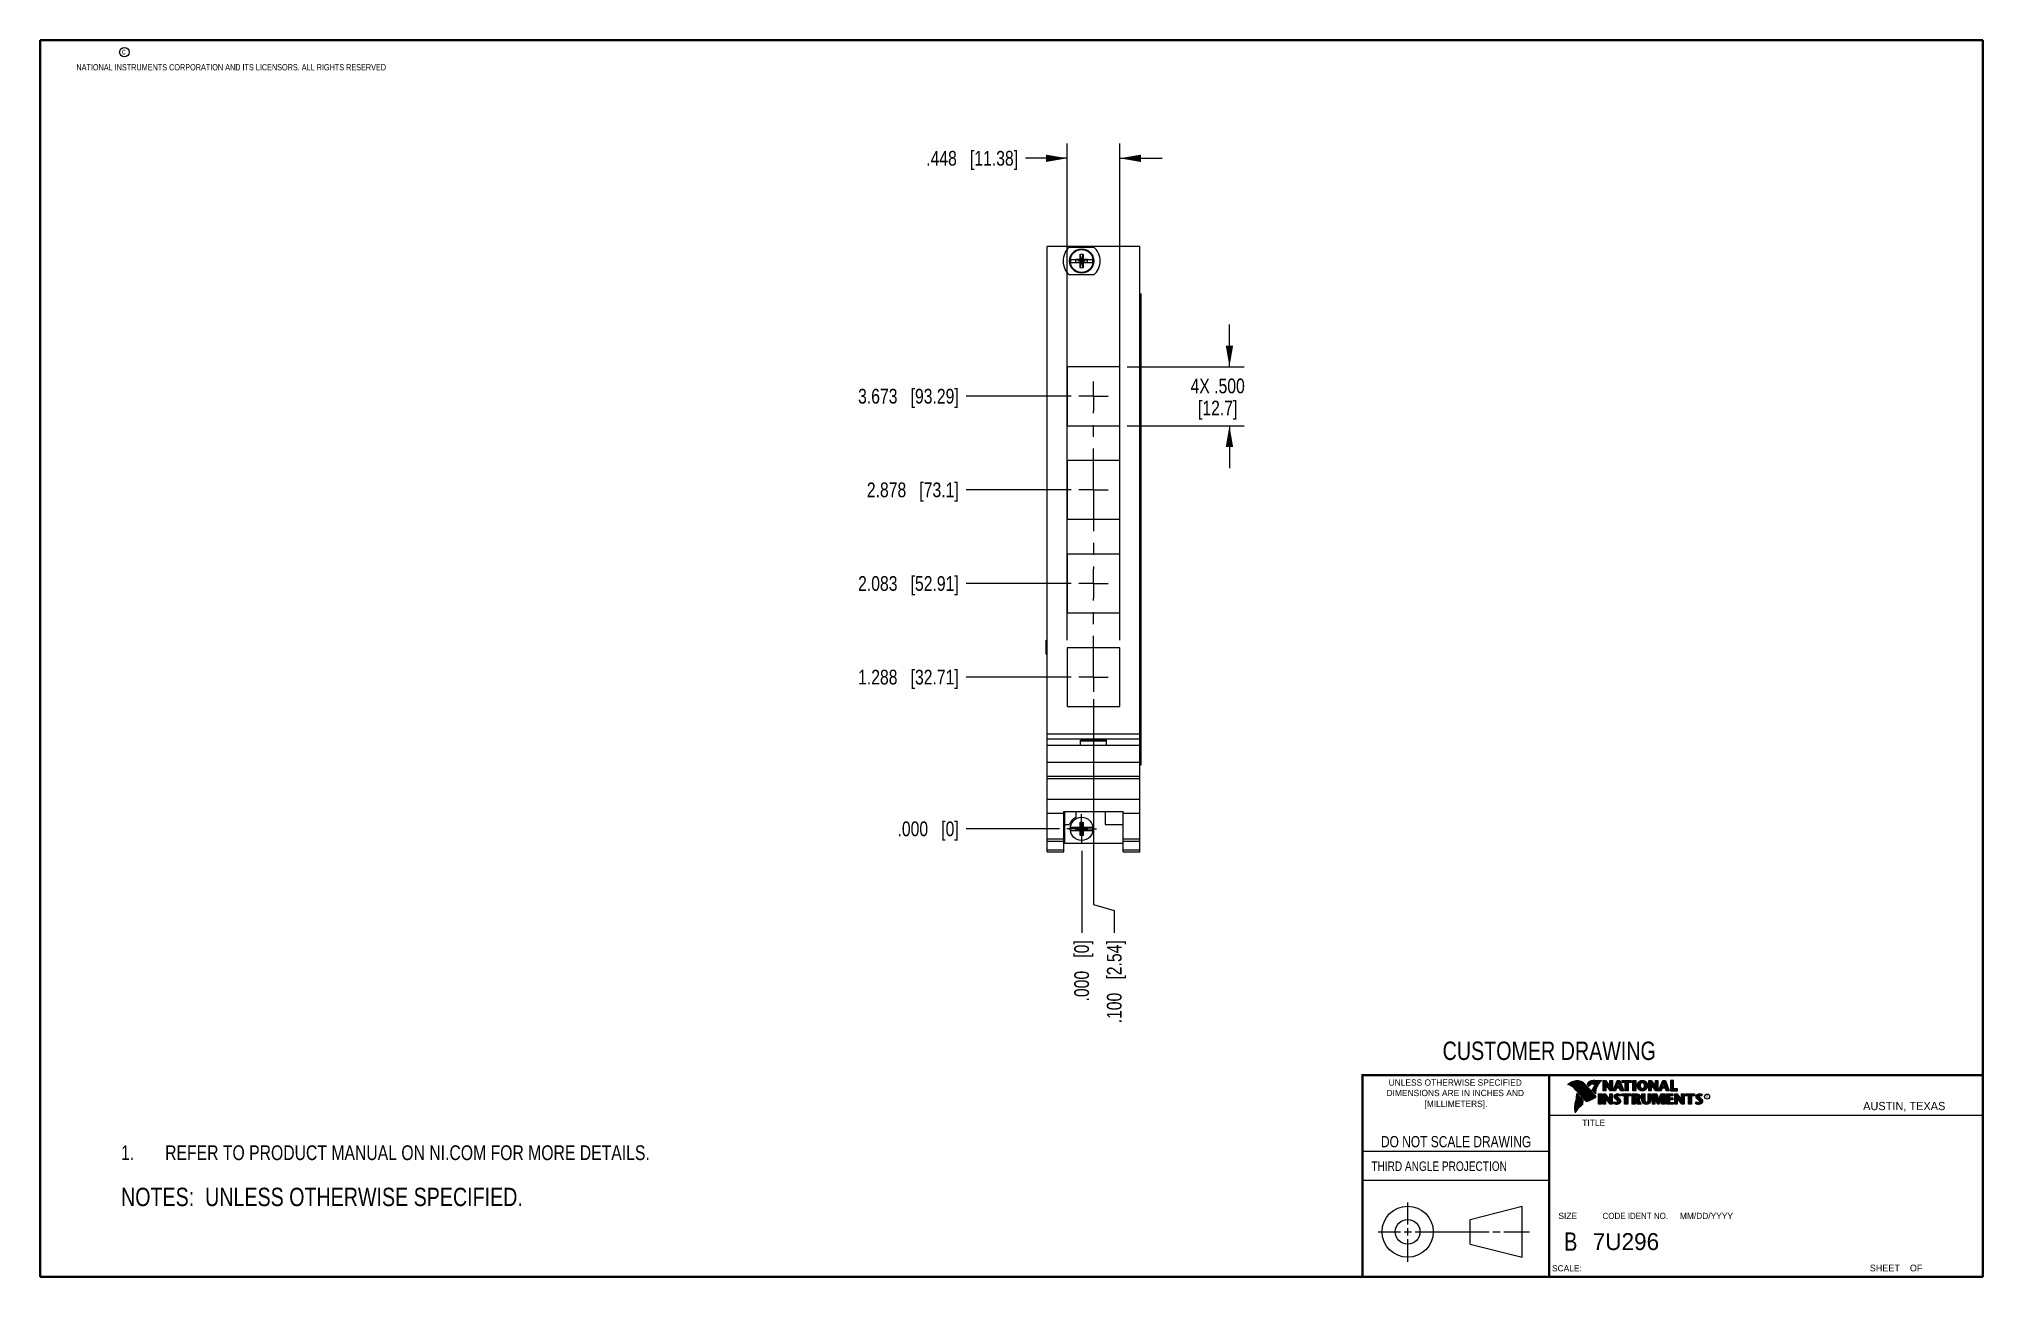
# Model space of a CAD drawing. Header units: inches. Extents: x 0.2 to 16.8, y 0.2 to 10.8.
import ezdxf

# ---------------------------------------------------------------- set-up
doc = ezdxf.new("R2010")
doc.units = ezdxf.units.IN
doc.header["$LTSCALE"] = 0.935
doc.header["$MEASUREMENT"] = 0
doc.linetypes.add('CENTER', pattern=[0.6, 0.375, -0.075, 0.075, -0.075])
doc.layers.get('0').update_dxf_attribs({"linetype": 'CONTINUOUS'})
for name, color, linetype in [('02___PRT_ALL_AXES', 7, 'CONTINUOUS'), ('DETAIL', 7, 'CONTINUOUS'), ('DIMENSIONS', 7, 'CONTINUOUS')]:
    doc.layers.add(name, color=color, linetype=linetype)
doc.styles.get("Standard").update_dxf_attribs({"font": 'txt', "width": 0.8})
doc.styles.add('TEXTSTYLE_2', font='txt')
doc.styles.add('TEXTSTYLE_3', font='txt', dxfattribs={"width": 0.95})
doc.dimstyles.new('DIMSTYLE_1', dxfattribs={"dimtxt": 0.125, "dimasz": 0.18, "dimexe": 0.18, "dimexo": 0.0625, "dimgap": 0.09, "dimtad": 0, "dimtih": 1, "dimtoh": 1, "dimdec": 3, "dimzin": 4, "dimdsep": 46, "dimtxsty": 'STANDARD', "dimblk": '_FILLED', "dimblk1": '_FILLED', "dimblk2": '_FILLED', "dimcen": 0.09, "dimadec": 0, "dimazin": 0, "dimtp": 0.01, "dimtm": 0.01, "dimtfac": 1, "dimtdec": 3, "dimtofl": 0, "dimtmove": 0, "dimatfit": 3, "dimldrblk": '_FILLED', "dimfxl": 1, "dimtolj": 1, "dimtzin": 4, "dimarcsym": 0})
doc.dimstyles.new('DIMSTYLE_2', dxfattribs={"dimtxt": 0.125, "dimasz": 0.18, "dimexe": 0.18, "dimexo": 0.0625, "dimgap": 0.09, "dimtad": 0, "dimtih": 1, "dimtoh": 1, "dimdec": 3, "dimzin": 4, "dimdsep": 46, "dimtxsty": 'STANDARD', "dimblk": '_FILLED', "dimblk1": '_FILLED', "dimblk2": '_FILLED', "dimcen": 0.09, "dimadec": 0, "dimazin": 0, "dimtp": 0.01, "dimtm": 0.01, "dimtfac": 1, "dimtdec": 3, "dimtofl": 0, "dimtmove": 0, "dimatfit": 3, "dimldrblk": '_FILLED', "dimfxl": 1, "dimtolj": 1, "dimtzin": 4, "dimarcsym": 0})

msp = doc.modelspace()

# ---------------------------------------------------------------- texts
at = {"color": 2, "linetype": 'CONTINUOUS', "attachment_point": 1, "line_spacing_factor": 0.9}
for s, insert, char_height, width in [('c', (0.946, 10.6893), 0.053, 0.0424), ('NATIONAL INSTRUMENTS CORPORATION AND ITS LICENSORS. ALL RIGHTS RESERVED', (0.5583, 10.5546), 0.053, 3.0104), ('THIRD ANGLE PROJECTION', (11.5564, 1.2384), 0.08, 1.408)]:
    msp.add_mtext(s, dxfattribs=dict(at, insert=insert, char_height=char_height, width=width))
at = {"color": 7, "linetype": 'CONTINUOUS', "attachment_point": 2, "line_spacing_factor": 0.9}
for s, insert, char_height, width in [('CUSTOMER DRAWING', (13.0668, 2.2564), 0.15625, 2), ('DO NOT SCALE DRAWING', (12.2754, 1.4542), 0.095, 1.52), ('B', (13.2497, 0.6361), 0.1562, 0.125)]:
    msp.add_mtext(s, dxfattribs=dict(at, insert=insert, char_height=char_height, width=width))
at = {"color": 2, "linetype": 'CONTINUOUS', "line_spacing_factor": 0.9}
for s, insert, char_height, width, attachment_point, style in [('DIMENSIONS ARE IN INCHES AND', (12.2688, 1.8465), 0.053254, 1.491112, 2, 'TEXTSTYLE_2'), ('UNLESS OTHERWISE SPECIFIED', (12.2688, 1.9352), 0.053254, 1.384604, 2, 'TEXTSTYLE_2'), ('[MILLIMETERS].', (12.2746, 1.7548), 0.053254, 0.745556, 2, 'TEXTSTYLE_2'), ('R', (14.3971, 1.8), 0.0217, 0.021738, 1, 'TEXTSTYLE_2'), ('AUSTIN, TEXAS', (15.7327, 1.7441), 0.069617, 0.905021, 1, 'TEXTSTYLE_2'), ('TITLE', (13.3474, 1.593), 0.05325, 0.26627, 1, 'TEXTSTYLE_2'), ('SIZE', (13.1451, 0.8027), 0.05325, 0.213016, 1, 'TEXTSTYLE_2'), ('CODE IDENT NO.', (13.7978, 0.8027), 0.053254, 0.708278, 2, 'TEXTSTYLE_3'), ('MM/DD/YYYY', (14.1765, 0.8027), 0.05325, 0.53254, 1, 'TEXTSTYLE_2'), ('SCALE:', (13.0904, 0.3585), 0.05325, 0.319524, 1, 'TEXTSTYLE_2'), ('SHEET    OF', (15.7892, 0.3625), 0.057262, 0.629882, 1, 'TEXTSTYLE_2')]:
    msp.add_mtext(s, dxfattribs=dict(at, insert=insert, char_height=char_height, width=width, attachment_point=attachment_point, style=style))
at = {"color": 7, "linetype": 'CONTINUOUS', "insert": (13.4363, 0.6298), "char_height": 0.14316, "width": 0.715775, "attachment_point": 1, "line_spacing_factor": 0.9, "style": 'TEXTSTYLE_2'}
msp.add_mtext('7U296', dxfattribs=at)

# ---------------------------------------------------------------- blocks, each defined once
blk = doc.blocks.new('_FILLED')
at = {"color": 0, "linetype": 'BYBLOCK'}
blk.add_solid([(0, 0), (-1, 0.174), (-1, -0.174)], dxfattribs=at)
blk = doc.blocks.new('*D0')
at = {"layer": 'DIMENSIONS', "color": 2, "linetype": 'CONTINUOUS'}
for p, q in [((8.972, 9.755), (8.618, 9.755)), ((8.972, 5.663), (8.972, 9.88)), ((9.42, 5.663), (9.42, 9.88)), ((9.42, 9.755), (9.78, 9.755))]:
    blk.add_line(p, q, dxfattribs=at)
at = {"layer": 'DIMENSIONS', "color": 2, "linetype": 'CONTINUOUS', "xscale": 0.18, "yscale": 0.18, "zscale": 0.18}
blk.add_blockref('_FILLED', (8.972, 9.755), dxfattribs=at)
at = {"layer": 'DIMENSIONS', "color": 2, "linetype": 'CONTINUOUS', "xscale": 0.18, "yscale": 0.18, "zscale": 0.18, "rotation": 180}
blk.add_blockref('_FILLED', (9.42, 9.755), dxfattribs=at)
at = {"layer": 'DIMENSIONS', "color": 2, "linetype": 'CONTINUOUS', "insert": (8.556, 9.818), "char_height": 0.125, "width": 1.225, "attachment_point": 3, "line_spacing_factor": 0.9}
blk.add_mtext('.448{\\Ftxt.shx;\\W1.000000;\\H0.125000; }[11.38]', dxfattribs=at)
blk = doc.blocks.new('*D1')
at = {"layer": 'DIMENSIONS', "color": 2, "linetype": 'CONTINUOUS'}
for p, q in [((10.351, 7.985), (10.351, 8.345)), ((9.482, 7.985), (10.476, 7.985)), ((9.482, 7.485), (10.476, 7.485)), ((10.351, 7.485), (10.351, 7.125))]:
    blk.add_line(p, q, dxfattribs=at)
at = {"layer": 'DIMENSIONS', "color": 2, "linetype": 'CONTINUOUS', "xscale": 0.18, "yscale": 0.18, "zscale": 0.18}
for p, rotation in [((10.351, 7.985), 270), ((10.351, 7.485), 90)]:
    blk.add_blockref('_FILLED', p, dxfattribs=dict(at, rotation=rotation))
at = {"layer": 'DIMENSIONS', "color": 2, "linetype": 'CONTINUOUS', "insert": (10.251, 7.885), "char_height": 0.125, "width": 0.7, "attachment_point": 2, "line_spacing_factor": 0.9}
blk.add_mtext('4X .500\\P[12.7]', dxfattribs=at)
blk = doc.blocks.new('*D2')
at = {"layer": 'DIMENSIONS', "color": 2, "linetype": 'CONTINUOUS'}
blk.add_line((9.008, 5.35), (8.114, 5.35), dxfattribs=at)
at = {"layer": 'DIMENSIONS', "color": 2, "linetype": 'CONTINUOUS', "insert": (8.052, 5.413), "char_height": 0.125, "width": 1.325, "attachment_point": 3, "line_spacing_factor": 0.9}
blk.add_mtext('1.288{\\Ftxt.shx;\\W1.000000;\\H0.125000; }[32.71]', dxfattribs=at)
blk = doc.blocks.new('*D3')
at = {"layer": 'DIMENSIONS', "color": 2, "linetype": 'CONTINUOUS'}
for p, q in [((9.196, 5.163), (9.196, 3.421)), ((9.196, 3.421), (9.373, 3.37)), ((9.373, 3.37), (9.373, 3.18))]:
    blk.add_line(p, q, dxfattribs=at)
at = {"layer": 'DIMENSIONS', "color": 2, "linetype": 'CONTINUOUS', "insert": (9.31, 3.117), "char_height": 0.125, "width": 1.125, "attachment_point": 3, "rotation": 90, "line_spacing_factor": 0.9}
blk.add_mtext('.100{\\Ftxt.shx;\\W1.000000;\\H0.125000; }[2.54]', dxfattribs=at)
blk = doc.blocks.new('*D4')
at = {"layer": 'DIMENSIONS', "color": 2, "linetype": 'CONTINUOUS'}
blk.add_line((8.908, 4.062), (8.114, 4.062), dxfattribs=at)
at = {"layer": 'DIMENSIONS', "color": 2, "linetype": 'CONTINUOUS', "insert": (8.052, 4.125), "char_height": 0.125, "width": 0.825, "attachment_point": 3, "line_spacing_factor": 0.9}
blk.add_mtext('.000{\\Ftxt.shx;\\W1.000000;\\H0.125000; }[0]', dxfattribs=at)
blk = doc.blocks.new('*D5')
at = {"layer": 'DIMENSIONS', "color": 2, "linetype": 'CONTINUOUS'}
blk.add_line((9.008, 6.145), (8.114, 6.145), dxfattribs=at)
at = {"layer": 'DIMENSIONS', "color": 2, "linetype": 'CONTINUOUS', "insert": (8.052, 6.208), "char_height": 0.125, "width": 1.325, "attachment_point": 3, "line_spacing_factor": 0.9}
blk.add_mtext('2.083{\\Ftxt.shx;\\W1.000000;\\H0.125000; }[52.91]', dxfattribs=at)
blk = doc.blocks.new('*D6')
at = {"layer": 'DIMENSIONS', "color": 2, "linetype": 'CONTINUOUS'}
blk.add_line((9.008, 6.94), (8.114, 6.94), dxfattribs=at)
at = {"layer": 'DIMENSIONS', "color": 2, "linetype": 'CONTINUOUS', "insert": (8.052, 7.003), "char_height": 0.125, "width": 1.225, "attachment_point": 3, "line_spacing_factor": 0.9}
blk.add_mtext('2.878{\\Ftxt.shx;\\W1.000000;\\H0.125000; }[73.1]', dxfattribs=at)
blk = doc.blocks.new('*D7')
at = {"layer": 'DIMENSIONS', "color": 2, "linetype": 'CONTINUOUS'}
blk.add_line((9.008, 7.735), (8.114, 7.735), dxfattribs=at)
at = {"layer": 'DIMENSIONS', "color": 2, "linetype": 'CONTINUOUS', "insert": (8.052, 7.798), "char_height": 0.125, "width": 1.325, "attachment_point": 3, "line_spacing_factor": 0.9}
blk.add_mtext('3.673{\\Ftxt.shx;\\W1.000000;\\H0.125000; }[93.29]', dxfattribs=at)
blk = doc.blocks.new('*D8')
at = {"layer": 'DIMENSIONS', "color": 2, "linetype": 'CONTINUOUS'}
blk.add_line((9.096, 3.875), (9.096, 3.18), dxfattribs=at)
at = {"layer": 'DIMENSIONS', "color": 2, "linetype": 'CONTINUOUS', "insert": (9.033, 3.117), "char_height": 0.125, "width": 0.825, "attachment_point": 3, "rotation": 90, "line_spacing_factor": 0.9}
blk.add_mtext('.000{\\Ftxt.shx;\\W1.000000;\\H0.125000; }[0]', dxfattribs=at)
blk = doc.blocks.new('NOTES_HEADER_BL0', base_point=(3.1215, 0.9375))
at = {"layer": 'DETAIL', "color": 2, "linetype": 'CONTINUOUS', "width": 0.8}
blk.add_text('NOTES:  UNLESS OTHERWISE SPECIFIED.', height=0.156, dxfattribs=at).set_placement((0.9375, 0.8595))
blk = doc.blocks.new('CUSTOM_NOTE_BL1', base_point=(3.675, 1.312))
at = {"layer": 'DETAIL', "color": 2, "linetype": 'CONTINUOUS', "width": 0.8}
for s, p in [('1.', (0.938, 1.25)), ('REFER TO PRODUCT MANUAL ON NI.COM FOR MORE DETAILS.', (1.312, 1.25))]:
    blk.add_text(s, height=0.125, dxfattribs=at).set_placement(p)

# ---------------------------------------------------------------- dimensions: what is measured, and where the dimension line sits
at = {"layer": 'DIMENSIONS', "color": 2, "linetype": 'CONTINUOUS'}
dim = msp.add_linear_dim(base=(9.4197, 9.7551), p1=(8.9717, 5.6626), p2=(9.4197, 5.6626), dimstyle='DIMSTYLE_1', dxfattribs=at)
dim.commit()
dim.dimension.update_dxf_attribs({"geometry": '*D0', "text_midpoint": (7.693, 9.7551), "dimtype": 160})
dim = msp.add_linear_dim(base=(10.3514, 7.4851), p1=(9.4822, 7.9851), p2=(9.4822, 7.4851), angle=270, text='4X <>', dimstyle='DIMSTYLE_1', dxfattribs=at)
dim.commit()
dim.dimension.update_dxf_attribs({"geometry": '*D1', "text_midpoint": (10.2514, 7.7286), "dimtype": 160})
for feature_location, offset, dtype, origin, picture, middle in [((9.0082, 7.7351), (-0.894, 0), 0, (9.0707, 4.0622), '*D7', (7.0892, 7.7351)), ((9.0082, 6.9401), (-0.894, 0), 0, (9.0707, 4.0622), '*D6', (7.1392, 6.9401)), ((9.0081, 6.1451), (-0.8939, 0), 0, (9.0706, 4.0622), '*D5', (7.0892, 6.1451)), ((9.0081, 5.3501), (-0.8939, 0), 0, (8.9706, 4.0622), '*D2', (7.0892, 5.3501)), ((9.1957, 5.1625), (0.1772, -1.9828), 0, (9.0957, 3.9371), '*D3', (9.4849, 2.3312)), ((8.9081221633, 4.0621968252), (-0.7939, 0), 0, (8.9706221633, 4.0621968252), '*D4', (7.3892221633, 4.0621968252)), ((9.0957221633, 3.8745968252), (0, -0.6949), 1, (9.0957221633, 3.9370968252), '*D8', (9.2077405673, 2.4811976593))]:
    dim = msp.add_ordinate_dim(feature_location=feature_location, offset=offset, dtype=dtype, origin=origin, dimstyle='DIMSTYLE_2', dxfattribs=at)
    dim.commit()
    dim.dimension.update_dxf_attribs({"geometry": picture, "text_midpoint": middle})

# ---------------------------------------------------------------- linework, layer by layer
at = {"color": 7, "linetype": 'CONTINUOUS'}
for p, q in [((8.8017, 3.8672), (8.8017, 9.0051)), ((9.5897, 9.0051), (8.8017, 9.0051)), ((8.992, 9.0016), (9.1995, 9.0016)), ((9.0819, 8.826), (9.1095, 8.9402)), ((9.0819, 8.8969), (9.0819, 8.9402)), ((9.1095, 8.826), (9.0819, 8.9402)), ((9.0819, 8.9402), (9.1095, 8.9402)), ((9.1095, 8.9402), (9.1095, 8.8969)), ((9.5897, 3.8672), (9.5897, 9.0051)), ((9.1995, 8.7646), (8.992, 8.7646)), ((9.0011, 8.8969), (9.084, 8.8969)), ((9.0011, 8.8693), (9.084, 8.8693)), ((9.0472, 8.8714), (9.0472, 8.8948)), ((9.0472, 8.8714), (9.1442, 8.8948)), ((9.084, 8.8948), (9.0472, 8.8948)), ((9.0472, 8.8948), (9.1442, 8.8714)), ((9.0472, 8.8714), (9.084, 8.8714)), ((9.0819, 8.826), (9.0819, 8.8693)), ((9.1095, 8.826), (9.0819, 8.826)), ((9.084, 8.8969), (9.084, 8.8948)), ((9.084, 8.8714), (9.1074, 8.8948)), ((9.1074, 8.8714), (9.084, 8.8948)), ((9.084, 8.8693), (9.084, 8.8714)), ((9.1074, 8.8969), (9.1074, 8.8948)), ((9.1074, 8.8969), (9.1904, 8.8969)), ((9.1442, 8.8948), (9.1074, 8.8948)), ((9.1074, 8.8693), (9.1074, 8.8714)), ((9.1074, 8.8714), (9.1442, 8.8714)), ((9.1074, 8.8693), (9.1904, 8.8693)), ((9.1095, 8.8693), (9.1095, 8.826)), ((9.1442, 8.8714), (9.1442, 8.8948)), ((9.5897, 8.6051), (9.6014, 8.6051)), ((9.6014, 4.6051), (9.6014, 8.6051)), ((8.9717, 7.9851), (8.9717, 7.4851)), ((9.4197, 7.9851), (8.9717, 7.9851)), ((9.4197, 7.4851), (9.4197, 7.9851)), ((8.9717, 7.4851), (9.4197, 7.4851)), ((8.9717, 7.1901), (8.9717, 6.6901)), ((9.4197, 7.1901), (8.9717, 7.1901)), ((9.4197, 6.6901), (9.4197, 7.1901)), ((8.9717, 6.6901), (9.4197, 6.6901)), ((8.8016, 6.5423), (8.8016, 6.5581)), ((8.8017, 6.5581), (8.8016, 6.5581)), ((8.8017, 6.5423), (8.8016, 6.5423)), ((8.9717, 6.3951), (8.9717, 5.8951)), ((9.4197, 6.3951), (8.9717, 6.3951)), ((9.4197, 5.8951), (9.4197, 6.3951)), ((8.9717, 5.8951), (9.4197, 5.8951)), ((8.7949, 5.6653), (8.8017, 5.6653)), ((8.7949, 5.5453), (8.7949, 5.6653)), ((8.7949, 5.5453), (8.8017, 5.5453)), ((9.4197, 5.6001), (8.9717, 5.6001)), ((8.9717, 5.6001), (8.9717, 5.1001)), ((9.4197, 5.1001), (9.4197, 5.6001)), ((8.9717, 5.1001), (9.4197, 5.1001)), ((8.8017, 4.8692), (9.5897, 4.8692)), ((8.8017, 4.8262), (9.5897, 4.8262)), ((9.0857, 4.8162), (9.3057, 4.8162)), ((9.0857, 4.7692), (9.0857, 4.8162)), ((9.0857, 4.8092), (9.3057, 4.8092)), ((9.3057, 4.7692), (9.3057, 4.8162)), ((8.8017, 4.6683), (8.8016, 4.6683)), ((8.8016, 4.6526), (8.8016, 4.6683)), ((8.8017, 4.6526), (8.8016, 4.6526)), ((9.5897, 4.7692), (8.8017, 4.7692)), ((8.8017, 4.6292), (9.5897, 4.6292)), ((8.8017, 4.5092), (9.5897, 4.5092)), ((8.8017, 4.4897), (9.5897, 4.4897)), ((9.5897, 4.6051), (9.6014, 4.6051)), ((8.8017, 4.3139), (9.5897, 4.3139)), ((8.8017, 4.1942), (8.9437, 4.1942)), ((8.9437, 4.2095), (9.4477, 4.2095)), ((8.9437, 3.8672), (8.9437, 4.2095)), ((8.9497, 4.2095), (8.9497, 3.9402)), ((9.0467, 4.2095), (9.0467, 4.1596)), ((9.2967, 4.2095), (9.2967, 4.1002)), ((9.4477, 3.8672), (9.4477, 4.2095)), ((9.4477, 4.1942), (9.5897, 4.1942)), ((8.8017, 3.9772), (8.9437, 3.9772)), ((8.9497, 4.1002), (8.9936, 4.1002)), ((9.0011, 4.076), (9.084, 4.076)), ((9.0011, 4.0484), (9.084, 4.0484)), ((9.0472, 4.0505), (9.1442, 4.0739)), ((9.084, 4.0739), (9.0472, 4.0739)), ((9.0472, 4.0739), (9.1442, 4.0505)), ((9.0472, 4.0505), (9.0472, 4.0739)), ((9.0472, 4.0505), (9.084, 4.0505)), ((9.0819, 4.1193), (9.1095, 4.1193)), ((9.1095, 4.0051), (9.0819, 4.1193)), ((9.0819, 4.076), (9.0819, 4.1193)), ((9.0819, 4.0051), (9.1095, 4.1193)), ((9.0819, 4.0051), (9.0819, 4.0484)), ((9.1095, 4.0051), (9.0819, 4.0051)), ((9.084, 4.076), (9.084, 4.0739)), ((9.084, 4.0739), (9.1074, 4.0505)), ((9.084, 4.0505), (9.1074, 4.0739)), ((9.084, 4.0484), (9.084, 4.0505)), ((9.1074, 4.076), (9.1904, 4.076)), ((9.1074, 4.076), (9.1074, 4.0739)), ((9.1442, 4.0739), (9.1074, 4.0739)), ((9.1074, 4.0505), (9.1442, 4.0505)), ((9.1074, 4.0484), (9.1074, 4.0505)), ((9.1074, 4.0484), (9.1904, 4.0484)), ((9.1095, 4.1193), (9.1095, 4.076)), ((9.1095, 4.0484), (9.1095, 4.0051)), ((9.1442, 4.0505), (9.1442, 4.0739)), ((9.2967, 4.1002), (9.4477, 4.1002)), ((9.4477, 3.9772), (9.5897, 3.9772)), ((8.8017, 3.958), (8.9437, 3.958)), ((8.8017, 3.8851), (8.9437, 3.8851)), ((8.8017, 3.8672), (8.9437, 3.8672)), ((8.9497, 3.9402), (9.4477, 3.9402)), ((9.4477, 3.958), (9.5897, 3.958)), ((9.4477, 3.8851), (9.5897, 3.8851)), ((9.4477, 3.8672), (9.5897, 3.8672)), ((12.3963, 0.7462), (12.8358, 0.859)), ((12.8358, 0.4248), (12.8358, 0.859)), ((12.3963, 0.5362), (12.3963, 0.7462)), ((12.3963, 0.5362), (12.8358, 0.4248))]:
    msp.add_line(p, q, dxfattribs=at)
at = {"color": 2, "linetype": 'CONTINUOUS'}
for p, q in [((13.2311, 1.8934), (13.2311, 1.8949)), ((13.2347, 1.8921), (13.2347, 1.8972)), ((13.2382, 1.8907), (13.2382, 1.8994)), ((13.2418, 1.8892), (13.2418, 1.9015)), ((13.2453, 1.8876), (13.2453, 1.9035)), ((13.2489, 1.8858), (13.2489, 1.9054)), ((13.2524, 1.8839), (13.2524, 1.9069)), ((13.256, 1.8818), (13.256, 1.9084)), ((13.2596, 1.8796), (13.2596, 1.9098)), ((13.2631, 1.8772), (13.2631, 1.9111)), ((13.2667, 1.8747), (13.2667, 1.9124)), ((13.2702, 1.872), (13.2702, 1.9135)), ((13.2738, 1.869), (13.2738, 1.9146)), ((13.2773, 1.8658), (13.2773, 1.9155)), ((13.2809, 1.8624), (13.2809, 1.9164)), ((13.2844, 1.8587), (13.2844, 1.9173)), ((13.288, 1.8549), (13.288, 1.9181)), ((13.2915, 1.851), (13.2915, 1.9188)), ((13.2951, 1.8471), (13.2951, 1.9194)), ((13.2987, 1.8431), (13.2987, 1.9198)), ((13.3022, 1.8391), (13.3022, 1.92)), ((13.3058, 1.8351), (13.3058, 1.9201)), ((13.3093, 1.8311), (13.3093, 1.9201)), ((13.3129, 1.827), (13.3129, 1.9199)), ((13.3164, 1.8229), (13.3164, 1.9196)), ((13.32, 1.8188), (13.32, 1.9192)), ((13.3235, 1.8146), (13.3235, 1.9186)), ((13.3271, 1.8104), (13.3271, 1.9179)), ((13.3306, 1.8062), (13.3306, 1.9172)), ((13.3342, 1.802), (13.3342, 1.9163)), ((13.3378, 1.7978), (13.3378, 1.9151)), ((13.3413, 1.7937), (13.3413, 1.9138)), ((13.3449, 1.7897), (13.3449, 1.9122)), ((13.3484, 1.7856), (13.3484, 1.9103)), ((13.352, 1.7817), (13.352, 1.9081)), ((13.3555, 1.7778), (13.3555, 1.9055)), ((13.3591, 1.7739), (13.3591, 1.9026)), ((13.3626, 1.7701), (13.3626, 1.8991)), ((13.3662, 1.7663), (13.3662, 1.8952)), ((13.3697, 1.7625), (13.3697, 1.8915)), ((13.3733, 1.7588), (13.3733, 1.8878)), ((13.3769, 1.7556), (13.3769, 1.8841)), ((13.3804, 1.7529), (13.3804, 1.8803)), ((13.384, 1.7512), (13.384, 1.8766)), ((13.3875, 1.7509), (13.3875, 1.8728)), ((13.4022, 1.878), (13.3901, 1.8922)), ((13.3911, 1.7518), (13.3911, 1.8691)), ((13.4029, 1.881), (13.3927, 1.893)), ((13.3946, 1.8908), (13.3946, 1.8999)), ((13.3946, 1.7533), (13.3946, 1.8653)), ((13.3982, 1.8866), (13.3982, 1.9062)), ((13.3982, 1.7548), (13.3982, 1.8615)), ((13.4017, 1.8824), (13.4017, 1.9101)), ((13.4017, 1.7563), (13.4017, 1.8574)), ((13.4053, 1.8823), (13.4053, 1.9129)), ((13.4053, 1.7578), (13.4053, 1.8531)), ((13.4088, 1.8844), (13.4088, 1.915)), ((13.4088, 1.7593), (13.4088, 1.8488)), ((13.4124, 1.887), (13.4124, 1.9167)), ((13.4124, 1.7609), (13.4124, 1.8445)), ((13.4159, 1.89), (13.4159, 1.9182)), ((13.4159, 1.7625), (13.4159, 1.8402)), ((13.4195, 1.8937), (13.4195, 1.9193)), ((13.4195, 1.7641), (13.4195, 1.8359)), ((13.4231, 1.8964), (13.4231, 1.9203)), ((13.4231, 1.7657), (13.4231, 1.8316)), ((13.4266, 1.8982), (13.4266, 1.9209)), ((13.4266, 1.7674), (13.4266, 1.8273)), ((13.4302, 1.8995), (13.4302, 1.9214)), ((13.4302, 1.7691), (13.4302, 1.823)), ((13.4414, 1.8328), (13.4319, 1.8437)), ((13.4337, 1.8997), (13.4337, 1.922)), ((13.4337, 1.7708), (13.4337, 1.8187)), ((13.4433, 1.8344), (13.4349, 1.844)), ((13.4373, 1.8991), (13.4373, 1.9224)), ((13.4373, 1.8413), (13.4373, 1.8491)), ((13.4408, 1.898), (13.4408, 1.9228)), ((13.4408, 1.8372), (13.4408, 1.8572)), ((13.4444, 1.8972), (13.4444, 1.9231)), ((13.4444, 1.8331), (13.4444, 1.8665)), ((13.4479, 1.8969), (13.4479, 1.9234)), ((13.4479, 1.8288), (13.4479, 1.873)), ((13.4515, 1.8966), (13.4515, 1.9236)), ((13.4515, 1.8247), (13.4515, 1.8764)), ((13.4529, 1.9261), (13.5132, 1.9271)), ((13.453, 1.9236), (13.5067, 1.9245)), ((13.455, 1.8965), (13.455, 1.9237)), ((13.455, 1.8207), (13.455, 1.878)), ((13.4586, 1.8964), (13.4586, 1.9237)), ((13.4586, 1.8303), (13.4586, 1.879)), ((13.4622, 1.8957), (13.4622, 1.9238)), ((13.4622, 1.8535), (13.4622, 1.8795)), ((13.4657, 1.8935), (13.4657, 1.9238)), ((13.4657, 1.8636), (13.4657, 1.8798)), ((13.4693, 1.872), (13.4693, 1.9239)), ((13.4728, 1.8794), (13.4728, 1.9239)), ((13.4764, 1.8859), (13.4764, 1.924)), ((13.4799, 1.8919), (13.4799, 1.924)), ((13.4835, 1.8973), (13.4835, 1.9241)), ((13.487, 1.9023), (13.487, 1.9242)), ((13.4906, 1.9069), (13.4906, 1.9242)), ((13.4941, 1.9112), (13.4941, 1.9243)), ((13.4977, 1.9153), (13.4977, 1.9243)), ((13.5013, 1.9191), (13.5013, 1.9244)), ((13.5261, 1.9263), (13.5451, 1.9263)), ((13.5261, 1.839), (13.5261, 1.9263)), ((13.5466, 1.839), (13.5261, 1.839)), ((13.5286, 1.9237), (13.5439, 1.9237)), ((13.5286, 1.8415), (13.5286, 1.9237)), ((13.5441, 1.8415), (13.5286, 1.8415)), ((13.5332, 1.8415), (13.5332, 1.9237)), ((13.5367, 1.8415), (13.5367, 1.9237)), ((13.5402, 1.8415), (13.5402, 1.9237)), ((13.5441, 1.8976), (13.5437, 1.9237)), ((13.5439, 1.9237), (13.5854, 1.869)), ((13.5873, 1.8415), (13.5441, 1.8976)), ((13.5441, 1.8976), (13.5441, 1.8415)), ((13.5451, 1.9263), (13.5829, 1.8765)), ((13.586, 1.839), (13.5466, 1.8902)), ((13.5466, 1.8902), (13.5466, 1.839)), ((13.5471, 1.8936), (13.5471, 1.9194)), ((13.5506, 1.8891), (13.5506, 1.9149)), ((13.5541, 1.8846), (13.5541, 1.9103)), ((13.5576, 1.8801), (13.5576, 1.9057)), ((13.561, 1.8756), (13.561, 1.9011)), ((13.5645, 1.8711), (13.5645, 1.8965)), ((13.568, 1.8665), (13.568, 1.8919)), ((13.5715, 1.862), (13.5715, 1.8874)), ((13.575, 1.8575), (13.575, 1.8828)), ((13.5784, 1.853), (13.5784, 1.8782)), ((13.5819, 1.8485), (13.5819, 1.8736)), ((13.5829, 1.9263), (13.6036, 1.9263)), ((13.5829, 1.8765), (13.5829, 1.9263)), ((13.5854, 1.9237), (13.6011, 1.9237)), ((13.5854, 1.869), (13.5854, 1.9237)), ((13.5854, 1.844), (13.5854, 1.869)), ((13.6036, 1.839), (13.586, 1.839)), ((13.6011, 1.8415), (13.5873, 1.8415)), ((13.5889, 1.8415), (13.5889, 1.9237)), ((13.5923, 1.8415), (13.5923, 1.9237)), ((13.5958, 1.8415), (13.5958, 1.9237)), ((13.5993, 1.8415), (13.5993, 1.9237)), ((13.6011, 1.9237), (13.6011, 1.8415)), ((13.6036, 1.9263), (13.6036, 1.839)), ((13.6088, 1.839), (13.6444, 1.9262)), ((13.6294, 1.839), (13.6088, 1.839)), ((13.6125, 1.8415), (13.6461, 1.9237)), ((13.6277, 1.8415), (13.6125, 1.8415)), ((13.6167, 1.8415), (13.6167, 1.8516)), ((13.6201, 1.8415), (13.6201, 1.8601)), ((13.6236, 1.8415), (13.6236, 1.8686)), ((13.6271, 1.8415), (13.6271, 1.8771)), ((13.6361, 1.8623), (13.6277, 1.8415)), ((13.6378, 1.8598), (13.6294, 1.839)), ((13.6306, 1.8486), (13.6306, 1.8857)), ((13.634, 1.8573), (13.634, 1.8942)), ((13.6665, 1.8623), (13.6361, 1.8623)), ((13.6375, 1.8623), (13.6375, 1.9027)), ((13.6647, 1.8598), (13.6378, 1.8598)), ((13.6388, 1.8711), (13.65, 1.9073)), ((13.6639, 1.8711), (13.6388, 1.8711)), ((13.641, 1.8781), (13.641, 1.9112)), ((13.641, 1.8623), (13.641, 1.8711)), ((13.6423, 1.8736), (13.6519, 1.9048)), ((13.6606, 1.8736), (13.6423, 1.8736)), ((13.6444, 1.9262), (13.6664, 1.9262)), ((13.6445, 1.8893), (13.6445, 1.9197)), ((13.6445, 1.8623), (13.6445, 1.8711)), ((13.6461, 1.9237), (13.6647, 1.9237)), ((13.6479, 1.9006), (13.6479, 1.9237)), ((13.6479, 1.8623), (13.6479, 1.8711)), ((13.65, 1.9073), (13.6541, 1.9073)), ((13.6514, 1.9073), (13.6514, 1.9237)), ((13.6514, 1.8623), (13.6514, 1.8711)), ((13.6519, 1.9048), (13.6521, 1.9048)), ((13.6521, 1.9048), (13.6606, 1.8736)), ((13.6541, 1.9073), (13.6639, 1.8711)), ((13.6549, 1.9043), (13.6549, 1.9237)), ((13.6549, 1.8623), (13.6549, 1.8711)), ((13.6584, 1.8915), (13.6584, 1.9237)), ((13.6584, 1.8623), (13.6584, 1.8711)), ((13.6618, 1.8787), (13.6618, 1.9237)), ((13.6618, 1.8623), (13.6618, 1.8711)), ((13.6647, 1.9237), (13.6959, 1.8415)), ((13.6717, 1.839), (13.6647, 1.8598)), ((13.6653, 1.8623), (13.6653, 1.922)), ((13.6664, 1.9262), (13.6995, 1.839)), ((13.6735, 1.8415), (13.6665, 1.8623)), ((13.6688, 1.8555), (13.6688, 1.9128)), ((13.6995, 1.839), (13.6717, 1.839)), ((13.6723, 1.8452), (13.6723, 1.9037)), ((13.6959, 1.8415), (13.6735, 1.8415)), ((13.6757, 1.8415), (13.6757, 1.8945)), ((13.6792, 1.8415), (13.6792, 1.8854)), ((13.6827, 1.8415), (13.6827, 1.8762)), ((13.6862, 1.8415), (13.6862, 1.8671)), ((13.6866, 1.9262), (13.7634, 1.9262)), ((13.6866, 1.9099), (13.6866, 1.9262)), ((13.7118, 1.9099), (13.6866, 1.9099)), ((13.6891, 1.9237), (13.7609, 1.9237)), ((13.6891, 1.9125), (13.6891, 1.9237)), ((13.7143, 1.9125), (13.6891, 1.9125)), ((13.6896, 1.8415), (13.6896, 1.8579)), ((13.6931, 1.9125), (13.6931, 1.9237)), ((13.6931, 1.8415), (13.6931, 1.8488)), ((13.6966, 1.9125), (13.6966, 1.9237)), ((13.7001, 1.9125), (13.7001, 1.9237)), ((13.7035, 1.9125), (13.7035, 1.9237)), ((13.707, 1.9125), (13.707, 1.9237)), ((13.7105, 1.9125), (13.7105, 1.9237)), ((13.7118, 1.839), (13.7118, 1.9099)), ((13.7382, 1.839), (13.7118, 1.839)), ((13.7143, 1.9125), (13.714, 1.9237)), ((13.7143, 1.8415), (13.7143, 1.9125)), ((13.7357, 1.8415), (13.7143, 1.8415)), ((13.7174, 1.8415), (13.7174, 1.9237)), ((13.7209, 1.8415), (13.7209, 1.9237)), ((13.7244, 1.8415), (13.7244, 1.9237)), ((13.7279, 1.8415), (13.7279, 1.9237)), ((13.7313, 1.8415), (13.7313, 1.9237)), ((13.7357, 1.9125), (13.7348, 1.9237)), ((13.7609, 1.9125), (13.7357, 1.9125)), ((13.7357, 1.9125), (13.7357, 1.8415)), ((13.7634, 1.9099), (13.7382, 1.9099)), ((13.7382, 1.9099), (13.7382, 1.839)), ((13.7383, 1.9125), (13.7383, 1.9237)), ((13.7418, 1.9125), (13.7418, 1.9237)), ((13.7452, 1.9125), (13.7452, 1.9237)), ((13.7487, 1.9125), (13.7487, 1.9237)), ((13.7522, 1.9125), (13.7522, 1.9237)), ((13.7557, 1.9125), (13.7557, 1.9237)), ((13.7591, 1.9125), (13.7591, 1.9237)), ((13.7609, 1.9237), (13.7609, 1.9125)), ((13.7634, 1.9262), (13.7634, 1.9099)), ((13.7768, 1.9262), (13.8031, 1.9262)), ((13.7768, 1.839), (13.7768, 1.9262)), ((13.8031, 1.839), (13.7768, 1.839)), ((13.7794, 1.9237), (13.8006, 1.9237)), ((13.7794, 1.8415), (13.7794, 1.9237)), ((13.8006, 1.8415), (13.7794, 1.8415)), ((13.7835, 1.8415), (13.7835, 1.9237)), ((13.787, 1.8415), (13.787, 1.9237)), ((13.7904, 1.8415), (13.7904, 1.9237)), ((13.7939, 1.8415), (13.7939, 1.9237)), ((13.7974, 1.8415), (13.7974, 1.9237)), ((13.8006, 1.9237), (13.8006, 1.8415)), ((13.8031, 1.9262), (13.8031, 1.839)), ((13.8154, 1.8853), (13.8155, 1.8871)), ((13.8154, 1.8834), (13.8154, 1.8853)), ((13.8154, 1.8816), (13.8154, 1.8834)), ((13.8155, 1.8797), (13.8154, 1.8816)), ((13.8155, 1.8871), (13.8157, 1.8889)), ((13.8157, 1.8779), (13.8155, 1.8797)), ((13.8157, 1.8889), (13.8159, 1.8907)), ((13.8159, 1.876), (13.8157, 1.8779)), ((13.8159, 1.8907), (13.8161, 1.8924)), ((13.8162, 1.8742), (13.8159, 1.876)), ((13.8161, 1.8924), (13.8165, 1.8941)), ((13.8166, 1.8724), (13.8162, 1.8742)), ((13.8165, 1.8941), (13.8169, 1.8958)), ((13.817, 1.8706), (13.8166, 1.8724)), ((13.8169, 1.8958), (13.8174, 1.8975)), ((13.8174, 1.8689), (13.817, 1.8706)), ((13.8174, 1.8975), (13.8179, 1.8991)), ((13.8179, 1.8672), (13.8174, 1.8689)), ((13.8179, 1.8991), (13.8185, 1.9006)), ((13.8179, 1.8852), (13.818, 1.8869)), ((13.8179, 1.8834), (13.8179, 1.8852)), ((13.818, 1.8817), (13.8179, 1.8834)), ((13.8185, 1.8655), (13.8179, 1.8672)), ((13.818, 1.8869), (13.8182, 1.8886)), ((13.8181, 1.8799), (13.818, 1.8817)), ((13.8182, 1.8781), (13.8181, 1.8799)), ((13.8182, 1.8886), (13.8184, 1.8903)), ((13.8184, 1.8764), (13.8182, 1.8781)), ((13.8184, 1.8903), (13.8186, 1.892)), ((13.8187, 1.8746), (13.8184, 1.8764)), ((13.8185, 1.9006), (13.8191, 1.9021)), ((13.8191, 1.8639), (13.8185, 1.8655)), ((13.8186, 1.892), (13.819, 1.8936)), ((13.8191, 1.8729), (13.8187, 1.8746)), ((13.819, 1.8936), (13.8193, 1.8952)), ((13.8191, 1.9021), (13.8198, 1.9036)), ((13.8194, 1.8712), (13.8191, 1.8729)), ((13.8198, 1.8623), (13.8191, 1.8639)), ((13.8193, 1.8952), (13.8198, 1.8967)), ((13.8199, 1.8696), (13.8194, 1.8712)), ((13.8198, 1.9036), (13.8206, 1.9051)), ((13.8198, 1.8967), (13.8203, 1.8982)), ((13.8205, 1.8607), (13.8198, 1.8623)), ((13.8204, 1.8679), (13.8199, 1.8696)), ((13.8203, 1.8982), (13.8208, 1.8997)), ((13.8209, 1.8664), (13.8204, 1.8679)), ((13.8213, 1.8592), (13.8205, 1.8607)), ((13.8206, 1.9051), (13.8214, 1.9065)), ((13.8208, 1.8997), (13.8214, 1.9011)), ((13.8209, 1.8664), (13.8208, 1.8997)), ((13.8215, 1.8648), (13.8209, 1.8664)), ((13.8221, 1.8578), (13.8213, 1.8592)), ((13.8214, 1.9065), (13.8223, 1.9079)), ((13.8214, 1.9011), (13.8221, 1.9025)), ((13.8221, 1.8633), (13.8215, 1.8648)), ((13.8221, 1.9025), (13.8228, 1.9038)), ((13.8228, 1.8619), (13.8221, 1.8633)), ((13.823, 1.8563), (13.8221, 1.8578)), ((13.8223, 1.9079), (13.8232, 1.9092)), ((13.8228, 1.9038), (13.8236, 1.9052)), ((13.8235, 1.8604), (13.8228, 1.8619)), ((13.8239, 1.855), (13.823, 1.8563)), ((13.8232, 1.9092), (13.8243, 1.9106)), ((13.8243, 1.8591), (13.8235, 1.8604)), ((13.8236, 1.9052), (13.8244, 1.9065)), ((13.8249, 1.8536), (13.8239, 1.855)), ((13.8243, 1.9106), (13.8253, 1.9119)), ((13.8243, 1.8591), (13.8244, 1.9065)), ((13.8251, 1.8577), (13.8243, 1.8591)), ((13.8244, 1.9065), (13.8253, 1.9077)), ((13.826, 1.8523), (13.8249, 1.8536)), ((13.826, 1.8564), (13.8251, 1.8577)), ((13.8253, 1.9119), (13.8265, 1.9132)), ((13.8253, 1.9077), (13.8262, 1.909)), ((13.8269, 1.8552), (13.826, 1.8564)), ((13.8271, 1.8511), (13.826, 1.8523)), ((13.8262, 1.909), (13.8273, 1.9102)), ((13.8265, 1.9132), (13.8276, 1.9144)), ((13.8279, 1.854), (13.8269, 1.8552)), ((13.8282, 1.8499), (13.8271, 1.8511)), ((13.8273, 1.9102), (13.8283, 1.9114)), ((13.8276, 1.9144), (13.8288, 1.9156)), ((13.8279, 1.854), (13.8283, 1.9114)), ((13.8289, 1.8528), (13.8279, 1.854)), ((13.8294, 1.8487), (13.8282, 1.8499)), ((13.8283, 1.9114), (13.8294, 1.9126)), ((13.8288, 1.9156), (13.8301, 1.9167)), ((13.83, 1.8517), (13.8289, 1.8528)), ((13.8294, 1.9126), (13.8306, 1.9137)), ((13.8306, 1.8476), (13.8294, 1.8487)), ((13.8311, 1.8506), (13.83, 1.8517)), ((13.8301, 1.9167), (13.8314, 1.9178)), ((13.8306, 1.9137), (13.8318, 1.9148)), ((13.8319, 1.8466), (13.8306, 1.8476)), ((13.8311, 1.8506), (13.8318, 1.9148)), ((13.8323, 1.8496), (13.8311, 1.8506)), ((13.8314, 1.9178), (13.8327, 1.9188)), ((13.8318, 1.9148), (13.833, 1.9158)), ((13.8332, 1.8456), (13.8319, 1.8466)), ((13.8335, 1.8486), (13.8323, 1.8496)), ((13.8327, 1.9188), (13.834, 1.9198)), ((13.833, 1.9158), (13.8342, 1.9168)), ((13.8346, 1.8447), (13.8332, 1.8456)), ((13.8347, 1.8477), (13.8335, 1.8486)), ((13.834, 1.9198), (13.8354, 1.9207)), ((13.8342, 1.9168), (13.8355, 1.9177)), ((13.836, 1.8438), (13.8346, 1.8447)), ((13.8347, 1.8477), (13.8355, 1.9177)), ((13.836, 1.8468), (13.8347, 1.8477)), ((13.8354, 1.9207), (13.8368, 1.9215)), ((13.8355, 1.9177), (13.8368, 1.9185)), ((13.8373, 1.846), (13.836, 1.8468)), ((13.8374, 1.843), (13.836, 1.8438)), ((13.8368, 1.9215), (13.8382, 1.9223)), ((13.8368, 1.9185), (13.8381, 1.9193)), ((13.8386, 1.8452), (13.8373, 1.846)), ((13.839, 1.8423), (13.8374, 1.843)), ((13.8381, 1.9193), (13.8394, 1.92)), ((13.8386, 1.8452), (13.8381, 1.9193)), ((13.8382, 1.9223), (13.8397, 1.923)), ((13.84, 1.8445), (13.8386, 1.8452)), ((13.8405, 1.8416), (13.839, 1.8423)), ((13.8394, 1.92), (13.8408, 1.9207)), ((13.8397, 1.923), (13.8412, 1.9237)), ((13.8397, 1.8857), (13.8398, 1.8868)), ((13.8397, 1.8845), (13.8397, 1.8857)), ((13.8397, 1.8833), (13.8397, 1.8845)), ((13.8397, 1.8821), (13.8397, 1.8833)), ((13.8397, 1.8809), (13.8397, 1.8821)), ((13.8398, 1.8796), (13.8397, 1.8809)), ((13.8398, 1.8868), (13.8399, 1.888)), ((13.8399, 1.8784), (13.8398, 1.8796)), ((13.8399, 1.888), (13.84, 1.8891)), ((13.84, 1.8773), (13.8399, 1.8784)), ((13.84, 1.8891), (13.8401, 1.8902)), ((13.8401, 1.8761), (13.84, 1.8773)), ((13.8415, 1.8439), (13.84, 1.8445)), ((13.8401, 1.8902), (13.8402, 1.8913)), ((13.8402, 1.8749), (13.8401, 1.8761)), ((13.8402, 1.8913), (13.8403, 1.8924)), ((13.8404, 1.8738), (13.8402, 1.8749)), ((13.8403, 1.8924), (13.8405, 1.8934)), ((13.8405, 1.8727), (13.8404, 1.8738)), ((13.8405, 1.8934), (13.8407, 1.8944)), ((13.8407, 1.8716), (13.8405, 1.8727)), ((13.8421, 1.8409), (13.8405, 1.8416)), ((13.8407, 1.8944), (13.8409, 1.8954)), ((13.841, 1.8706), (13.8407, 1.8716)), ((13.8408, 1.9207), (13.8422, 1.9213)), ((13.8409, 1.8954), (13.8411, 1.8963)), ((13.8412, 1.8696), (13.841, 1.8706)), ((13.8411, 1.8963), (13.8414, 1.8972)), ((13.8412, 1.9237), (13.8427, 1.9243)), ((13.8414, 1.8686), (13.8412, 1.8696)), ((13.8414, 1.8972), (13.8416, 1.8981)), ((13.8417, 1.8677), (13.8414, 1.8686)), ((13.8415, 1.8439), (13.8417, 1.8678)), ((13.843, 1.8433), (13.8415, 1.8439)), ((13.8416, 1.8981), (13.8419, 1.899)), ((13.842, 1.8667), (13.8417, 1.8677)), ((13.8419, 1.899), (13.8422, 1.8999)), ((13.842, 1.8991), (13.8422, 1.9213)), ((13.8423, 1.8658), (13.842, 1.8667)), ((13.8438, 1.8404), (13.8421, 1.8409)), ((13.8422, 1.9213), (13.8436, 1.9219)), ((13.8422, 1.8999), (13.8426, 1.9007)), ((13.8422, 1.8844), (13.8423, 1.8856)), ((13.8422, 1.8833), (13.8422, 1.8844)), ((13.8422, 1.8821), (13.8422, 1.8833)), ((13.8423, 1.8809), (13.8422, 1.8821)), ((13.8423, 1.8867), (13.8424, 1.8878)), ((13.8423, 1.8856), (13.8423, 1.8867)), ((13.8423, 1.8798), (13.8423, 1.8809)), ((13.8424, 1.8786), (13.8423, 1.8798)), ((13.8427, 1.865), (13.8423, 1.8658)), ((13.8424, 1.8878), (13.8425, 1.8889)), ((13.8425, 1.8775), (13.8424, 1.8786)), ((13.8425, 1.8889), (13.8426, 1.89)), ((13.8426, 1.8764), (13.8425, 1.8775)), ((13.8426, 1.9007), (13.843, 1.9016)), ((13.8426, 1.89), (13.8427, 1.891)), ((13.8427, 1.8753), (13.8426, 1.8764)), ((13.8427, 1.9243), (13.8443, 1.9248)), ((13.8427, 1.891), (13.8428, 1.892)), ((13.8429, 1.8742), (13.8427, 1.8753)), ((13.8431, 1.8641), (13.8427, 1.865)), ((13.8428, 1.892), (13.843, 1.893)), ((13.843, 1.8731), (13.8429, 1.8742)), ((13.843, 1.9016), (13.8434, 1.9024)), ((13.843, 1.893), (13.8432, 1.8939)), ((13.8432, 1.8721), (13.843, 1.8731)), ((13.8445, 1.8428), (13.843, 1.8433)), ((13.8434, 1.8633), (13.8431, 1.8641)), ((13.8432, 1.8939), (13.8434, 1.8948)), ((13.8434, 1.8712), (13.8432, 1.8721)), ((13.8434, 1.9024), (13.8438, 1.9032)), ((13.8434, 1.8948), (13.8436, 1.8957)), ((13.8436, 1.8702), (13.8434, 1.8712)), ((13.8439, 1.8625), (13.8434, 1.8633)), ((13.8436, 1.9219), (13.8451, 1.9224)), ((13.8436, 1.8957), (13.8438, 1.8965)), ((13.8439, 1.8693), (13.8436, 1.8702)), ((13.8438, 1.9032), (13.8443, 1.904)), ((13.8438, 1.8965), (13.844, 1.8974)), ((13.8455, 1.8399), (13.8438, 1.8404)), ((13.8441, 1.8684), (13.8439, 1.8693)), ((13.8443, 1.8617), (13.8439, 1.8625)), ((13.844, 1.8974), (13.8443, 1.8982)), ((13.8444, 1.8676), (13.8441, 1.8684)), ((13.8443, 1.9248), (13.8459, 1.9253)), ((13.8443, 1.904), (13.8447, 1.9047)), ((13.8443, 1.8982), (13.8446, 1.899)), ((13.8448, 1.8609), (13.8443, 1.8617)), ((13.8447, 1.8667), (13.8444, 1.8676)), ((13.8462, 1.8423), (13.8445, 1.8428)), ((13.8446, 1.899), (13.8449, 1.8997)), ((13.8447, 1.9047), (13.8453, 1.9055)), ((13.845, 1.8659), (13.8447, 1.8667)), ((13.8453, 1.8602), (13.8448, 1.8609)), ((13.8449, 1.8997), (13.8453, 1.9005)), ((13.8454, 1.8651), (13.845, 1.8659)), ((13.8451, 1.9224), (13.8466, 1.9229)), ((13.8453, 1.9055), (13.8451, 1.9224)), ((13.8453, 1.9055), (13.8458, 1.9062)), ((13.8453, 1.9005), (13.8456, 1.9012)), ((13.8458, 1.8595), (13.8453, 1.8602)), ((13.8457, 1.8644), (13.8454, 1.8651)), ((13.8473, 1.8395), (13.8455, 1.8399)), ((13.8456, 1.9012), (13.846, 1.902)), ((13.8461, 1.8637), (13.8457, 1.8644)), ((13.8458, 1.9062), (13.8464, 1.9068)), ((13.8464, 1.8588), (13.8458, 1.8595)), ((13.846, 1.8424), (13.8458, 1.8595)), ((13.8459, 1.9253), (13.8476, 1.9257)), ((13.846, 1.902), (13.8464, 1.9027)), ((13.8465, 1.863), (13.8461, 1.8637)), ((13.8478, 1.8419), (13.8462, 1.8423)), ((13.8464, 1.9068), (13.847, 1.9074)), ((13.8464, 1.9027), (13.8468, 1.9033)), ((13.847, 1.8581), (13.8464, 1.8588)), ((13.8469, 1.8623), (13.8465, 1.863)), ((13.8466, 1.9229), (13.8481, 1.9233)), ((13.8468, 1.9033), (13.8473, 1.9039)), ((13.8473, 1.8617), (13.8469, 1.8623)), ((13.847, 1.9074), (13.8477, 1.908)), ((13.8477, 1.8575), (13.847, 1.8581)), ((13.8473, 1.9039), (13.8478, 1.9045)), ((13.8478, 1.8611), (13.8473, 1.8617)), ((13.8491, 1.8391), (13.8473, 1.8395)), ((13.8476, 1.9257), (13.8492, 1.9261)), ((13.8477, 1.908), (13.8483, 1.9086)), ((13.8483, 1.857), (13.8477, 1.8575)), ((13.8478, 1.9045), (13.8482, 1.9051)), ((13.8483, 1.8605), (13.8478, 1.8611)), ((13.8495, 1.8416), (13.8478, 1.8419)), ((13.8481, 1.9233), (13.8497, 1.9236)), ((13.8482, 1.9051), (13.8488, 1.9056)), ((13.8483, 1.9086), (13.849, 1.9091)), ((13.8488, 1.8599), (13.8483, 1.8605)), ((13.849, 1.8564), (13.8483, 1.857)), ((13.8488, 1.9056), (13.8493, 1.9061)), ((13.8494, 1.8594), (13.8488, 1.8599)), ((13.849, 1.9091), (13.8497, 1.9095)), ((13.8498, 1.8559), (13.849, 1.8564)), ((13.8509, 1.8388), (13.8491, 1.8391)), ((13.8492, 1.9261), (13.8509, 1.9264)), ((13.8493, 1.9061), (13.8498, 1.9065)), ((13.8499, 1.8589), (13.8494, 1.8594)), ((13.8495, 1.9094), (13.8495, 1.9236)), ((13.8495, 1.8416), (13.8495, 1.8561)), ((13.8513, 1.8413), (13.8495, 1.8416)), ((13.8497, 1.9236), (13.8513, 1.9239)), ((13.8497, 1.9095), (13.8505, 1.9099)), ((13.8498, 1.9065), (13.8504, 1.9069)), ((13.8505, 1.8555), (13.8498, 1.8559)), ((13.8505, 1.8585), (13.8499, 1.8589)), ((13.8504, 1.9069), (13.851, 1.9073)), ((13.8505, 1.9099), (13.8512, 1.9103)), ((13.8511, 1.8581), (13.8505, 1.8585)), ((13.8513, 1.8551), (13.8505, 1.8555)), ((13.8509, 1.9264), (13.8527, 1.9266)), ((13.8528, 1.8386), (13.8509, 1.8388)), ((13.851, 1.9073), (13.8516, 1.9077)), ((13.8518, 1.8577), (13.8511, 1.8581)), ((13.8512, 1.9103), (13.852, 1.9106)), ((13.8513, 1.9239), (13.853, 1.9241)), ((13.8521, 1.8547), (13.8513, 1.8551)), ((13.853, 1.8411), (13.8513, 1.8413)), ((13.8516, 1.9077), (13.8523, 1.908)), ((13.8524, 1.8574), (13.8518, 1.8577)), ((13.852, 1.9106), (13.8528, 1.9109)), ((13.853, 1.8544), (13.8521, 1.8547)), ((13.8523, 1.908), (13.8529, 1.9083)), ((13.8531, 1.8571), (13.8524, 1.8574)), ((13.8527, 1.9266), (13.8544, 1.9268)), ((13.8528, 1.9109), (13.8536, 1.9111)), ((13.8547, 1.8384), (13.8528, 1.8386)), ((13.8529, 1.9083), (13.8536, 1.9085)), ((13.853, 1.9241), (13.8546, 1.9243)), ((13.853, 1.9109), (13.853, 1.9241)), ((13.8538, 1.8542), (13.853, 1.8544)), ((13.853, 1.8411), (13.853, 1.8544)), ((13.8548, 1.841), (13.853, 1.8411)), ((13.8538, 1.8568), (13.8531, 1.8571)), ((13.8536, 1.9111), (13.8545, 1.9113)), ((13.8536, 1.9085), (13.8543, 1.9087)), ((13.8545, 1.8566), (13.8538, 1.8568)), ((13.8547, 1.854), (13.8538, 1.8542)), ((13.8543, 1.9087), (13.855, 1.9089)), ((13.8544, 1.9268), (13.8561, 1.9269)), ((13.8545, 1.9113), (13.8553, 1.9115)), ((13.8552, 1.8564), (13.8545, 1.8566)), ((13.8546, 1.9243), (13.8563, 1.9244)), ((13.8556, 1.8538), (13.8547, 1.854)), ((13.8565, 1.8384), (13.8547, 1.8384)), ((13.8566, 1.8409), (13.8548, 1.841)), ((13.855, 1.9089), (13.8557, 1.909)), ((13.8559, 1.8563), (13.8552, 1.8564)), ((13.8553, 1.9115), (13.8562, 1.9116)), ((13.8565, 1.8537), (13.8556, 1.8538)), ((13.8557, 1.909), (13.8565, 1.9091)), ((13.8567, 1.8562), (13.8559, 1.8563)), ((13.8561, 1.9269), (13.8579, 1.927)), ((13.8562, 1.9116), (13.8571, 1.9117)), ((13.8563, 1.9244), (13.8579, 1.9245)), ((13.8565, 1.9116), (13.8565, 1.9244)), ((13.8565, 1.9091), (13.8572, 1.9092)), ((13.8574, 1.8537), (13.8565, 1.8537)), ((13.8565, 1.8409), (13.8565, 1.8537)), ((13.8584, 1.8383), (13.8565, 1.8384)), ((13.8584, 1.8408), (13.8566, 1.8409)), ((13.8574, 1.8562), (13.8567, 1.8562)), ((13.8571, 1.9117), (13.858, 1.9117)), ((13.8572, 1.9092), (13.858, 1.9092)), ((13.8582, 1.8562), (13.8574, 1.8562)), ((13.8583, 1.8537), (13.8574, 1.8537)), ((13.8579, 1.927), (13.8596, 1.927)), ((13.8579, 1.9245), (13.8596, 1.9244)), ((13.858, 1.9117), (13.8589, 1.9117)), ((13.858, 1.9092), (13.8587, 1.9091)), ((13.8589, 1.8563), (13.8582, 1.8562)), ((13.8592, 1.8537), (13.8583, 1.8537)), ((13.8601, 1.8409), (13.8584, 1.8408)), ((13.8602, 1.8384), (13.8584, 1.8383)), ((13.8587, 1.9091), (13.8595, 1.9091)), ((13.8589, 1.9117), (13.8598, 1.9116)), ((13.8597, 1.8564), (13.8589, 1.8563)), ((13.8601, 1.8539), (13.8592, 1.8537)), ((13.8595, 1.9091), (13.8602, 1.909)), ((13.8596, 1.927), (13.8614, 1.9269)), ((13.8596, 1.9244), (13.8612, 1.9243)), ((13.8605, 1.8565), (13.8597, 1.8564)), ((13.8598, 1.9116), (13.8607, 1.9114)), ((13.8599, 1.8409), (13.8601, 1.8539)), ((13.861, 1.854), (13.8601, 1.8539)), ((13.8618, 1.841), (13.8601, 1.8409)), ((13.8602, 1.909), (13.861, 1.9088)), ((13.862, 1.8384), (13.8602, 1.8384)), ((13.8612, 1.8567), (13.8605, 1.8565)), ((13.8607, 1.9114), (13.8616, 1.9113)), ((13.861, 1.9114), (13.8612, 1.9243)), ((13.861, 1.9088), (13.8617, 1.9086)), ((13.8619, 1.8542), (13.861, 1.854)), ((13.8612, 1.9243), (13.8628, 1.9242)), ((13.862, 1.8569), (13.8612, 1.8567)), ((13.8614, 1.9269), (13.8631, 1.9267)), ((13.8616, 1.9113), (13.8624, 1.911)), ((13.8617, 1.9086), (13.8624, 1.9084)), ((13.8635, 1.8411), (13.8618, 1.841)), ((13.8627, 1.8545), (13.8619, 1.8542)), ((13.8627, 1.8571), (13.862, 1.8569)), ((13.8638, 1.8386), (13.862, 1.8384)), ((13.8624, 1.911), (13.8632, 1.9108)), ((13.8624, 1.9084), (13.8631, 1.9081)), ((13.8634, 1.8574), (13.8627, 1.8571)), ((13.8636, 1.8547), (13.8627, 1.8545)), ((13.8628, 1.9242), (13.8644, 1.924)), ((13.8631, 1.9267), (13.8648, 1.9265)), ((13.8631, 1.9081), (13.8638, 1.9079)), ((13.8632, 1.9108), (13.864, 1.9105)), ((13.8641, 1.8577), (13.8634, 1.8574)), ((13.8634, 1.8411), (13.8636, 1.8547)), ((13.8652, 1.8413), (13.8635, 1.8411)), ((13.8644, 1.8551), (13.8636, 1.8547)), ((13.8638, 1.9079), (13.8645, 1.9076)), ((13.8656, 1.8388), (13.8638, 1.8386)), ((13.864, 1.9105), (13.8648, 1.9102)), ((13.8647, 1.858), (13.8641, 1.8577)), ((13.8643, 1.9104), (13.8644, 1.924)), ((13.8644, 1.924), (13.8661, 1.9237)), ((13.8652, 1.8554), (13.8644, 1.8551)), ((13.8645, 1.9076), (13.8651, 1.9072)), ((13.8653, 1.8584), (13.8647, 1.858)), ((13.8648, 1.9265), (13.8665, 1.9262)), ((13.8648, 1.9102), (13.8656, 1.9098)), ((13.8651, 1.9072), (13.8657, 1.9069)), ((13.8659, 1.8558), (13.8652, 1.8554)), ((13.8668, 1.8416), (13.8652, 1.8413)), ((13.8659, 1.8588), (13.8653, 1.8584)), ((13.8656, 1.9098), (13.8663, 1.9094)), ((13.8673, 1.8391), (13.8656, 1.8388)), ((13.8657, 1.9069), (13.8662, 1.9065)), ((13.8665, 1.8592), (13.8659, 1.8588)), ((13.8667, 1.8562), (13.8659, 1.8558)), ((13.8661, 1.9237), (13.8676, 1.9233)), ((13.8662, 1.9065), (13.8668, 1.9061)), ((13.8663, 1.9094), (13.867, 1.909)), ((13.8665, 1.9262), (13.8682, 1.9258)), ((13.867, 1.8596), (13.8665, 1.8592)), ((13.8674, 1.8567), (13.8667, 1.8562)), ((13.8668, 1.9061), (13.8673, 1.9056)), ((13.8685, 1.842), (13.8668, 1.8416)), ((13.8669, 1.8416), (13.867, 1.8565)), ((13.867, 1.909), (13.8677, 1.9085)), ((13.8675, 1.8601), (13.867, 1.8596)), ((13.8673, 1.9056), (13.8677, 1.9052)), ((13.869, 1.8395), (13.8673, 1.8391)), ((13.8681, 1.8572), (13.8674, 1.8567)), ((13.8675, 1.9087), (13.8676, 1.9233)), ((13.868, 1.8606), (13.8675, 1.8601)), ((13.8676, 1.9233), (13.8692, 1.9229)), ((13.8677, 1.9085), (13.8683, 1.908)), ((13.8677, 1.9052), (13.8682, 1.9047)), ((13.8684, 1.8612), (13.868, 1.8606)), ((13.8687, 1.8577), (13.8681, 1.8572)), ((13.8682, 1.9258), (13.8699, 1.9254)), ((13.8682, 1.9047), (13.8686, 1.9042)), ((13.8683, 1.908), (13.869, 1.9075)), ((13.8688, 1.8618), (13.8684, 1.8612)), ((13.8701, 1.8424), (13.8685, 1.842)), ((13.8686, 1.9042), (13.869, 1.9037)), ((13.8693, 1.8583), (13.8687, 1.8577)), ((13.8693, 1.8624), (13.8688, 1.8618)), ((13.869, 1.9075), (13.8695, 1.907)), ((13.869, 1.9037), (13.8694, 1.9031)), ((13.8707, 1.8399), (13.869, 1.8395)), ((13.8692, 1.9229), (13.8708, 1.9225)), ((13.8696, 1.8631), (13.8693, 1.8624)), ((13.8699, 1.859), (13.8693, 1.8583)), ((13.8694, 1.9031), (13.8698, 1.9025)), ((13.8695, 1.907), (13.8701, 1.9064)), ((13.87, 1.8638), (13.8696, 1.8631)), ((13.8698, 1.9025), (13.8701, 1.9019)), ((13.8699, 1.9254), (13.8715, 1.9249)), ((13.8704, 1.8596), (13.8699, 1.859)), ((13.8704, 1.8645), (13.87, 1.8638)), ((13.8701, 1.9064), (13.8706, 1.9058)), ((13.8701, 1.9019), (13.8704, 1.9012)), ((13.8716, 1.8428), (13.8701, 1.8424)), ((13.8704, 1.9012), (13.8708, 1.9005)), ((13.8707, 1.8653), (13.8704, 1.8645)), ((13.8709, 1.8603), (13.8704, 1.8596)), ((13.8706, 1.9058), (13.8711, 1.9052)), ((13.871, 1.8661), (13.8707, 1.8653)), ((13.8724, 1.8404), (13.8707, 1.8399)), ((13.8708, 1.9225), (13.8723, 1.922)), ((13.871, 1.9053), (13.8708, 1.9225)), ((13.8708, 1.9005), (13.8711, 1.8998)), ((13.8714, 1.8611), (13.8709, 1.8603)), ((13.8713, 1.8669), (13.871, 1.8661)), ((13.8711, 1.9052), (13.8715, 1.9045)), ((13.8711, 1.8998), (13.8714, 1.899)), ((13.8716, 1.8677), (13.8713, 1.8669)), ((13.8714, 1.899), (13.8717, 1.8981)), ((13.8719, 1.8618), (13.8714, 1.8611)), ((13.8716, 1.8428), (13.8714, 1.8611)), ((13.8715, 1.9249), (13.8732, 1.9243)), ((13.8715, 1.9045), (13.872, 1.9038)), ((13.8719, 1.8686), (13.8716, 1.8677)), ((13.8732, 1.8434), (13.8716, 1.8428)), ((13.8717, 1.8981), (13.8719, 1.8972)), ((13.8719, 1.8972), (13.8722, 1.8963)), ((13.8722, 1.8695), (13.8719, 1.8686)), ((13.8723, 1.8626), (13.8719, 1.8618)), ((13.872, 1.9038), (13.8724, 1.9031)), ((13.8722, 1.8963), (13.8724, 1.8954)), ((13.8724, 1.8704), (13.8722, 1.8695)), ((13.8723, 1.922), (13.8738, 1.9214)), ((13.8727, 1.8634), (13.8723, 1.8626)), ((13.8724, 1.9031), (13.8727, 1.9023)), ((13.8724, 1.8954), (13.8727, 1.8944)), ((13.8727, 1.8713), (13.8724, 1.8704)), ((13.8741, 1.841), (13.8724, 1.8404)), ((13.8727, 1.9023), (13.8731, 1.9015)), ((13.8727, 1.8944), (13.8729, 1.8933)), ((13.8729, 1.8723), (13.8727, 1.8713)), ((13.873, 1.8643), (13.8727, 1.8634)), ((13.8729, 1.8933), (13.8731, 1.8923)), ((13.8731, 1.8733), (13.8729, 1.8723)), ((13.8734, 1.8651), (13.873, 1.8643)), ((13.8731, 1.9015), (13.8734, 1.9007)), ((13.8731, 1.8923), (13.8732, 1.8912)), ((13.8732, 1.8743), (13.8731, 1.8733)), ((13.8732, 1.9243), (13.8748, 1.9237)), ((13.8732, 1.8912), (13.8734, 1.8901)), ((13.8734, 1.8753), (13.8732, 1.8743)), ((13.8747, 1.844), (13.8732, 1.8434)), ((13.8734, 1.9007), (13.8737, 1.8998)), ((13.8734, 1.8901), (13.8735, 1.889)), ((13.8735, 1.8764), (13.8734, 1.8753)), ((13.8737, 1.866), (13.8734, 1.8651)), ((13.8735, 1.889), (13.8736, 1.8878)), ((13.8736, 1.8775), (13.8735, 1.8764)), ((13.8736, 1.8878), (13.8737, 1.8867)), ((13.8737, 1.8786), (13.8736, 1.8775)), ((13.8737, 1.8998), (13.8741, 1.8989)), ((13.8737, 1.8867), (13.8737, 1.8855)), ((13.8737, 1.8855), (13.8738, 1.8844)), ((13.8738, 1.8798), (13.8737, 1.8786)), ((13.874, 1.8669), (13.8737, 1.866)), ((13.8738, 1.9214), (13.8753, 1.9207)), ((13.8741, 1.8988), (13.8738, 1.9214)), ((13.8738, 1.8844), (13.8738, 1.8832)), ((13.8738, 1.8832), (13.8738, 1.8821)), ((13.8738, 1.8821), (13.8738, 1.8809)), ((13.8738, 1.8809), (13.8738, 1.8798)), ((13.8743, 1.8678), (13.874, 1.8669)), ((13.8741, 1.8989), (13.8744, 1.898)), ((13.8757, 1.8417), (13.8741, 1.841)), ((13.8746, 1.8688), (13.8743, 1.8678)), ((13.8744, 1.898), (13.8746, 1.897)), ((13.8747, 1.844), (13.8744, 1.8681)), ((13.8746, 1.897), (13.8749, 1.896)), ((13.8749, 1.8697), (13.8746, 1.8688)), ((13.8762, 1.8447), (13.8747, 1.844)), ((13.8748, 1.9237), (13.8763, 1.923)), ((13.8749, 1.896), (13.8751, 1.8949)), ((13.8751, 1.8707), (13.8749, 1.8697)), ((13.8751, 1.8949), (13.8754, 1.8938)), ((13.8754, 1.8718), (13.8751, 1.8707)), ((13.8753, 1.9207), (13.8767, 1.92)), ((13.8754, 1.8938), (13.8756, 1.8927)), ((13.8756, 1.8728), (13.8754, 1.8718)), ((13.8756, 1.8927), (13.8757, 1.8916)), ((13.8757, 1.8739), (13.8756, 1.8728)), ((13.8757, 1.8916), (13.8759, 1.8904)), ((13.8759, 1.875), (13.8757, 1.8739)), ((13.8773, 1.8424), (13.8757, 1.8417)), ((13.8759, 1.8904), (13.876, 1.8892)), ((13.876, 1.8762), (13.8759, 1.875)), ((13.876, 1.8892), (13.8761, 1.888)), ((13.8761, 1.8773), (13.876, 1.8762)), ((13.8761, 1.888), (13.8762, 1.8869)), ((13.8762, 1.8785), (13.8761, 1.8773)), ((13.8762, 1.8869), (13.8763, 1.8857)), ((13.8763, 1.8797), (13.8762, 1.8785)), ((13.8776, 1.8454), (13.8762, 1.8447)), ((13.8763, 1.923), (13.8778, 1.9223)), ((13.8763, 1.8857), (13.8763, 1.8844)), ((13.8763, 1.8844), (13.8763, 1.8832)), ((13.8763, 1.8832), (13.8763, 1.882)), ((13.8763, 1.882), (13.8763, 1.8808)), ((13.8763, 1.8808), (13.8763, 1.8797)), ((13.8767, 1.92), (13.8781, 1.9193)), ((13.8788, 1.8432), (13.8773, 1.8424)), ((13.8776, 1.8454), (13.8781, 1.9193)), ((13.879, 1.8462), (13.8776, 1.8454)), ((13.8778, 1.9223), (13.8793, 1.9215)), ((13.8781, 1.9193), (13.8795, 1.9185)), ((13.8803, 1.844), (13.8788, 1.8432)), ((13.8804, 1.847), (13.879, 1.8462)), ((13.8793, 1.9215), (13.8808, 1.9207)), ((13.8795, 1.9185), (13.8808, 1.9176)), ((13.8818, 1.8449), (13.8803, 1.844)), ((13.8817, 1.8479), (13.8804, 1.847)), ((13.8808, 1.9207), (13.8822, 1.9197)), ((13.8808, 1.9176), (13.8821, 1.9167)), ((13.8817, 1.8479), (13.8821, 1.9167)), ((13.883, 1.8489), (13.8817, 1.8479)), ((13.8832, 1.8459), (13.8818, 1.8449)), ((13.8821, 1.9167), (13.8833, 1.9158)), ((13.8822, 1.9197), (13.8836, 1.9188)), ((13.8842, 1.8499), (13.883, 1.8489)), ((13.8846, 1.8469), (13.8832, 1.8459)), ((13.8833, 1.9158), (13.8845, 1.9148)), ((13.8836, 1.9188), (13.8849, 1.9178)), ((13.8853, 1.8509), (13.8842, 1.8499)), ((13.8845, 1.9148), (13.8857, 1.9137)), ((13.8853, 1.8509), (13.8845, 1.9148)), ((13.8858, 1.848), (13.8846, 1.8469)), ((13.8849, 1.9178), (13.8862, 1.9167)), ((13.8864, 1.852), (13.8853, 1.8509)), ((13.8857, 1.9137), (13.8868, 1.9126)), ((13.8871, 1.8491), (13.8858, 1.848)), ((13.8862, 1.9167), (13.8874, 1.9156)), ((13.8875, 1.8532), (13.8864, 1.852)), ((13.8868, 1.9126), (13.8879, 1.9115)), ((13.8882, 1.8503), (13.8871, 1.8491)), ((13.8874, 1.9156), (13.8886, 1.9144)), ((13.8884, 1.8543), (13.8875, 1.8532)), ((13.8879, 1.9115), (13.8889, 1.9103)), ((13.8894, 1.8515), (13.8882, 1.8503)), ((13.8884, 1.8543), (13.8889, 1.9103)), ((13.8894, 1.8556), (13.8884, 1.8543)), ((13.8886, 1.9144), (13.8897, 1.9132)), ((13.8889, 1.9103), (13.8898, 1.9091)), ((13.8903, 1.8568), (13.8894, 1.8556)), ((13.8904, 1.8528), (13.8894, 1.8515)), ((13.8897, 1.9132), (13.8908, 1.9119)), ((13.8898, 1.9091), (13.8907, 1.9079)), ((13.8912, 1.8581), (13.8903, 1.8568)), ((13.8914, 1.8541), (13.8904, 1.8528)), ((13.8907, 1.9079), (13.8916, 1.9066)), ((13.8908, 1.9119), (13.8918, 1.9106)), ((13.892, 1.8595), (13.8912, 1.8581)), ((13.8924, 1.8554), (13.8914, 1.8541)), ((13.8916, 1.9066), (13.8924, 1.9053)), ((13.8918, 1.9106), (13.8928, 1.9093)), ((13.892, 1.8595), (13.8924, 1.9053)), ((13.8928, 1.8608), (13.892, 1.8595)), ((13.8924, 1.9053), (13.8932, 1.904)), ((13.8933, 1.8568), (13.8924, 1.8554)), ((13.8928, 1.9093), (13.8937, 1.908)), ((13.8935, 1.8622), (13.8928, 1.8608)), ((13.8932, 1.904), (13.8939, 1.9026)), ((13.8942, 1.8582), (13.8933, 1.8568)), ((13.8942, 1.8637), (13.8935, 1.8622)), ((13.8937, 1.908), (13.8946, 1.9066)), ((13.8939, 1.9026), (13.8945, 1.9012)), ((13.8948, 1.8651), (13.8942, 1.8637)), ((13.895, 1.8596), (13.8942, 1.8582)), ((13.8945, 1.9012), (13.8951, 1.8997)), ((13.8946, 1.9066), (13.8954, 1.9051)), ((13.8954, 1.8666), (13.8948, 1.8651)), ((13.8958, 1.8611), (13.895, 1.8596)), ((13.8951, 1.8997), (13.8956, 1.8982)), ((13.8954, 1.9051), (13.8961, 1.9037)), ((13.8959, 1.8681), (13.8954, 1.8666)), ((13.8956, 1.8982), (13.8961, 1.8967)), ((13.8959, 1.8681), (13.8956, 1.8982)), ((13.8965, 1.8626), (13.8958, 1.8611)), ((13.8964, 1.8697), (13.8959, 1.8681)), ((13.8961, 1.9037), (13.8968, 1.9022)), ((13.8961, 1.8967), (13.8966, 1.8951)), ((13.8968, 1.8713), (13.8964, 1.8697)), ((13.8971, 1.8641), (13.8965, 1.8626)), ((13.8966, 1.8951), (13.8969, 1.8934)), ((13.8968, 1.9022), (13.8974, 1.9006)), ((13.8972, 1.8729), (13.8968, 1.8713)), ((13.8969, 1.8934), (13.8973, 1.8918)), ((13.8978, 1.8657), (13.8971, 1.8641)), ((13.8975, 1.8745), (13.8972, 1.8729)), ((13.8973, 1.8918), (13.8976, 1.8901)), ((13.8974, 1.9006), (13.898, 1.899)), ((13.8977, 1.8762), (13.8975, 1.8745)), ((13.8976, 1.8901), (13.8978, 1.8883)), ((13.8979, 1.8779), (13.8977, 1.8762)), ((13.8978, 1.8883), (13.8979, 1.8866)), ((13.8983, 1.8673), (13.8978, 1.8657)), ((13.8979, 1.8866), (13.8981, 1.8848)), ((13.898, 1.8796), (13.8979, 1.8779)), ((13.898, 1.899), (13.8985, 1.8974)), ((13.8981, 1.8813), (13.898, 1.8796)), ((13.8981, 1.8848), (13.8981, 1.8831)), ((13.8981, 1.8831), (13.8981, 1.8813)), ((13.8988, 1.869), (13.8983, 1.8673)), ((13.8985, 1.8974), (13.899, 1.8957)), ((13.8993, 1.8707), (13.8988, 1.869)), ((13.899, 1.8957), (13.8994, 1.894)), ((13.8996, 1.8724), (13.8993, 1.8707)), ((13.8994, 1.894), (13.8998, 1.8922)), ((13.9, 1.8741), (13.8996, 1.8724)), ((13.8998, 1.8922), (13.9001, 1.8904)), ((13.9002, 1.8759), (13.9, 1.8741)), ((13.9001, 1.8904), (13.9003, 1.8886)), ((13.9004, 1.8777), (13.9002, 1.8759)), ((13.9003, 1.8886), (13.9005, 1.8868)), ((13.9006, 1.8795), (13.9004, 1.8777)), ((13.9005, 1.8868), (13.9006, 1.8849)), ((13.9006, 1.8849), (13.9006, 1.8831)), ((13.9006, 1.8831), (13.9006, 1.8813)), ((13.9006, 1.8813), (13.9006, 1.8795)), ((13.9129, 1.9263), (13.932, 1.9263)), ((13.9129, 1.839), (13.9129, 1.9263)), ((13.9334, 1.839), (13.9129, 1.839)), ((13.9154, 1.9237), (13.9307, 1.9237)), ((13.9154, 1.8415), (13.9154, 1.9237)), ((13.9309, 1.8415), (13.9154, 1.8415)), ((13.919, 1.8415), (13.919, 1.9237)), ((13.9234, 1.8415), (13.9234, 1.9237)), ((13.9269, 1.8415), (13.9269, 1.9237)), ((13.9294, 1.9237), (13.9309, 1.8976)), ((13.9307, 1.9237), (13.9722, 1.869)), ((13.9741, 1.8415), (13.9309, 1.8976)), ((13.9309, 1.8976), (13.9309, 1.8415)), ((13.932, 1.9263), (13.9697, 1.8765)), ((13.9329, 1.895), (13.9329, 1.9208)), ((13.9729, 1.839), (13.9334, 1.8902)), ((13.9334, 1.8902), (13.9334, 1.839)), ((13.9364, 1.8905), (13.9364, 1.9162)), ((13.9399, 1.886), (13.9399, 1.9117)), ((13.9433, 1.8815), (13.9433, 1.9071)), ((13.9468, 1.8769), (13.9468, 1.9025)), ((13.9503, 1.8724), (13.9503, 1.8979)), ((13.9538, 1.8679), (13.9538, 1.8933)), ((13.9573, 1.8634), (13.9573, 1.8888)), ((13.9607, 1.8589), (13.9607, 1.8842)), ((13.9642, 1.8544), (13.9642, 1.8796)), ((13.9677, 1.8498), (13.9677, 1.875)), ((13.9697, 1.9263), (13.9904, 1.9263)), ((13.9697, 1.8765), (13.9697, 1.9263)), ((13.9712, 1.8453), (13.9722, 1.869)), ((13.9722, 1.9237), (13.9879, 1.9237)), ((13.9722, 1.869), (13.9722, 1.9237)), ((13.9904, 1.839), (13.9729, 1.839)), ((13.9879, 1.8415), (13.9741, 1.8415)), ((13.9746, 1.8408), (13.9746, 1.9237)), ((13.9781, 1.8415), (13.9781, 1.9237)), ((13.9816, 1.8415), (13.9816, 1.9237)), ((13.9851, 1.8415), (13.9851, 1.9237)), ((13.9879, 1.9237), (13.9879, 1.8415)), ((13.9904, 1.9263), (13.9904, 1.839)), ((13.9956, 1.839), (14.0313, 1.9262)), ((14.0163, 1.839), (13.9956, 1.839)), ((13.9994, 1.8415), (14.033, 1.9237)), ((14.0146, 1.8415), (13.9994, 1.8415)), ((14.0024, 1.8415), (14.0024, 1.849)), ((14.0059, 1.8415), (14.0059, 1.8575)), ((14.0094, 1.8415), (14.0094, 1.866)), ((14.0129, 1.8415), (14.0129, 1.8745)), ((14.0229, 1.8623), (14.0146, 1.8415)), ((14.0163, 1.8459), (14.0163, 1.883)), ((14.0247, 1.8598), (14.0163, 1.839)), ((14.0198, 1.8546), (14.0198, 1.8915)), ((14.0533, 1.8623), (14.0229, 1.8623)), ((14.0233, 1.8623), (14.0233, 1.9)), ((14.0515, 1.8598), (14.0247, 1.8598)), ((14.0257, 1.8711), (14.0369, 1.9073)), ((14.0508, 1.8711), (14.0257, 1.8711)), ((14.0268, 1.8623), (14.0268, 1.9085)), ((14.0291, 1.8736), (14.0388, 1.9048)), ((14.0475, 1.8736), (14.0291, 1.8736)), ((14.0302, 1.8858), (14.0302, 1.917)), ((14.0302, 1.8623), (14.0302, 1.8711)), ((14.0313, 1.9262), (14.0533, 1.9262)), ((14.033, 1.9237), (14.0515, 1.9237)), ((14.0337, 1.897), (14.0337, 1.9237)), ((14.0337, 1.8623), (14.0337, 1.8711)), ((14.0369, 1.9073), (14.0409, 1.9073)), ((14.0372, 1.9073), (14.0372, 1.9237)), ((14.0372, 1.8623), (14.0372, 1.8711)), ((14.0388, 1.9048), (14.039, 1.9048)), ((14.039, 1.9048), (14.0475, 1.8736)), ((14.0407, 1.9073), (14.0407, 1.9237)), ((14.0407, 1.8623), (14.0407, 1.8711)), ((14.0409, 1.9073), (14.0508, 1.8711)), ((14.0441, 1.8956), (14.0441, 1.9237)), ((14.0441, 1.8623), (14.0441, 1.8711)), ((14.0476, 1.8828), (14.0476, 1.9237)), ((14.0476, 1.8623), (14.0476, 1.8711)), ((14.0511, 1.8623), (14.0511, 1.9237)), ((14.0515, 1.9237), (14.0827, 1.8415)), ((14.0585, 1.839), (14.0515, 1.8598)), ((14.0533, 1.9262), (14.0864, 1.839)), ((14.0604, 1.8415), (14.0533, 1.8623)), ((14.0546, 1.8587), (14.0546, 1.9157)), ((14.058, 1.8484), (14.058, 1.9066)), ((14.0864, 1.839), (14.0585, 1.839)), ((14.0827, 1.8415), (14.0604, 1.8415)), ((14.0615, 1.8415), (14.0615, 1.8974)), ((14.065, 1.8415), (14.065, 1.8883)), ((14.0685, 1.8415), (14.0685, 1.8791)), ((14.0719, 1.8415), (14.0719, 1.8699)), ((14.0754, 1.8415), (14.0754, 1.8608)), ((14.0789, 1.8415), (14.0789, 1.8516)), ((14.1236, 1.9262), (14.0973, 1.9262)), ((14.0973, 1.9262), (14.0973, 1.839)), ((14.0973, 1.839), (14.1555, 1.839)), ((14.1211, 1.9237), (14.0998, 1.9237)), ((14.0998, 1.9237), (14.0998, 1.8415)), ((14.0998, 1.8415), (14.153, 1.8415)), ((14.1032, 1.8415), (14.1032, 1.9237)), ((14.1067, 1.8415), (14.1067, 1.9237)), ((14.1102, 1.8415), (14.1102, 1.9237)), ((14.1136, 1.8415), (14.1136, 1.9237)), ((14.1171, 1.8415), (14.1171, 1.9237)), ((14.1206, 1.8415), (14.1206, 1.8527)), ((14.1211, 1.8527), (14.1211, 1.9237)), ((14.153, 1.8527), (14.1211, 1.8527)), ((14.1236, 1.8552), (14.1236, 1.9262)), ((14.1555, 1.8552), (14.1236, 1.8552)), ((14.1241, 1.8415), (14.1241, 1.8527)), ((14.1275, 1.8415), (14.1275, 1.8527)), ((14.131, 1.8415), (14.131, 1.8527)), ((14.1345, 1.8415), (14.1345, 1.8527)), ((14.138, 1.8415), (14.138, 1.8527)), ((14.1414, 1.8415), (14.1414, 1.8527)), ((14.1449, 1.8415), (14.1449, 1.8527)), ((14.1484, 1.8415), (14.1484, 1.8527)), ((14.153, 1.8415), (14.153, 1.8527)), ((14.1555, 1.839), (14.1555, 1.8552)), ((13.288, 1.6603), (13.288, 1.7273)), ((13.2915, 1.6655), (13.2915, 1.7383)), ((13.2951, 1.6705), (13.2951, 1.7497)), ((13.2987, 1.6752), (13.2987, 1.7654)), ((13.3541, 1.7564), (13.301, 1.8168)), ((13.3022, 1.6797), (13.3022, 1.7929)), ((13.3515, 1.7555), (13.3033, 1.8103)), ((13.3058, 1.684), (13.3058, 1.8075)), ((13.3093, 1.6881), (13.3093, 1.8035)), ((13.3129, 1.692), (13.3129, 1.7994)), ((13.3164, 1.6958), (13.3164, 1.7954)), ((13.32, 1.6994), (13.32, 1.7914)), ((13.3235, 1.7028), (13.3235, 1.7873)), ((13.3271, 1.7061), (13.3271, 1.7833)), ((13.3306, 1.7093), (13.3306, 1.7792)), ((13.3342, 1.7123), (13.3342, 1.7752)), ((13.3378, 1.7152), (13.3378, 1.7712)), ((13.3413, 1.718), (13.3413, 1.7671)), ((13.3449, 1.7208), (13.3449, 1.7631)), ((13.3484, 1.7234), (13.3484, 1.759)), ((13.351, 1.7252), (13.3515, 1.7555)), ((13.3534, 1.7238), (13.3541, 1.7564)), ((13.4373, 1.7725), (13.4373, 1.8144)), ((13.4408, 1.7743), (13.4408, 1.8101)), ((13.4444, 1.7761), (13.4444, 1.8058)), ((13.4479, 1.7779), (13.4479, 1.8015)), ((13.4515, 1.7798), (13.4515, 1.7972)), ((13.455, 1.7817), (13.455, 1.7929)), ((13.4609, 1.8106), (13.4586, 1.8131)), ((13.4586, 1.7837), (13.4586, 1.7886)), ((13.4865, 1.8113), (13.5128, 1.8113)), ((13.4865, 1.724), (13.4865, 1.8113)), ((13.5128, 1.724), (13.4865, 1.724)), ((13.489, 1.8087), (13.5103, 1.8087)), ((13.489, 1.7266), (13.489, 1.8087)), ((13.5103, 1.7266), (13.489, 1.7266)), ((13.4914, 1.7266), (13.4914, 1.8087)), ((13.4949, 1.7266), (13.4949, 1.8087)), ((13.4983, 1.7266), (13.4983, 1.8087)), ((13.5018, 1.7266), (13.5018, 1.8087)), ((13.5053, 1.7266), (13.5053, 1.8087)), ((13.5088, 1.7266), (13.5088, 1.8087)), ((13.5103, 1.8087), (13.5103, 1.7266)), ((13.5128, 1.8113), (13.5128, 1.724)), ((13.5241, 1.8113), (13.5432, 1.8113)), ((13.5241, 1.724), (13.5241, 1.8113)), ((13.5446, 1.724), (13.5241, 1.724)), ((13.5266, 1.8088), (13.5419, 1.8088)), ((13.5266, 1.7266), (13.5266, 1.8088)), ((13.5421, 1.7266), (13.5266, 1.7266)), ((13.5296, 1.7266), (13.5296, 1.8088)), ((13.5331, 1.7266), (13.5331, 1.8088)), ((13.5366, 1.7266), (13.5366, 1.8088)), ((13.5401, 1.7266), (13.5401, 1.8088)), ((13.5419, 1.8088), (13.5834, 1.7541)), ((13.5853, 1.7266), (13.5421, 1.7827)), ((13.5421, 1.7827), (13.5421, 1.7266)), ((13.5432, 1.8113), (13.5809, 1.7616)), ((13.5435, 1.7809), (13.5435, 1.8067)), ((13.5841, 1.724), (13.5446, 1.7753)), ((13.5446, 1.7753), (13.5446, 1.724)), ((13.547, 1.7763), (13.547, 1.8021)), ((13.5505, 1.7718), (13.5505, 1.7975)), ((13.554, 1.7673), (13.554, 1.7929)), ((13.5574, 1.7628), (13.5574, 1.7884)), ((13.5609, 1.7583), (13.5609, 1.7838)), ((13.5644, 1.7538), (13.5644, 1.7792)), ((13.5679, 1.7492), (13.5679, 1.7746)), ((13.5713, 1.7447), (13.5713, 1.77)), ((13.5748, 1.7402), (13.5748, 1.7654)), ((13.5783, 1.7357), (13.5783, 1.7609)), ((13.5809, 1.8113), (13.6016, 1.8113)), ((13.5809, 1.7616), (13.5809, 1.8113)), ((13.5818, 1.7312), (13.5818, 1.7563)), ((13.5834, 1.8088), (13.5991, 1.8088)), ((13.5834, 1.7541), (13.5834, 1.8088)), ((13.6016, 1.724), (13.5841, 1.724)), ((13.5852, 1.7266), (13.5852, 1.8088)), ((13.5991, 1.7266), (13.5853, 1.7266)), ((13.5887, 1.7266), (13.5887, 1.8088)), ((13.5922, 1.7266), (13.5922, 1.8088)), ((13.5957, 1.7266), (13.5957, 1.8088)), ((13.5991, 1.8088), (13.5991, 1.7266)), ((13.6016, 1.8113), (13.6016, 1.724)), ((13.614, 1.7304), (13.6218, 1.7448)), ((13.6189, 1.7271), (13.614, 1.7304)), ((13.6173, 1.7312), (13.6226, 1.741)), ((13.6201, 1.7293), (13.6173, 1.7312)), ((13.618, 1.7893), (13.6195, 1.7968)), ((13.6186, 1.7836), (13.618, 1.7893)), ((13.6206, 1.7785), (13.6186, 1.7836)), ((13.6237, 1.7251), (13.6189, 1.7271)), ((13.6195, 1.7968), (13.6242, 1.8037)), ((13.62, 1.7294), (13.62, 1.7362)), ((13.6245, 1.7276), (13.6201, 1.7293)), ((13.6206, 1.7892), (13.6219, 1.7958)), ((13.6211, 1.7842), (13.6206, 1.7892)), ((13.6233, 1.7746), (13.6206, 1.7785)), ((13.6228, 1.7797), (13.6211, 1.7842)), ((13.6218, 1.7448), (13.6251, 1.7424)), ((13.6219, 1.7958), (13.626, 1.8019)), ((13.6226, 1.741), (13.6237, 1.7402)), ((13.6252, 1.7762), (13.6228, 1.7797)), ((13.6285, 1.7694), (13.6233, 1.7746)), ((13.6235, 1.778), (13.6235, 1.7982)), ((13.6235, 1.7278), (13.6237, 1.7402)), ((13.6237, 1.7402), (13.6274, 1.7384)), ((13.6308, 1.7236), (13.6237, 1.7251)), ((13.6242, 1.8037), (13.6303, 1.8082)), ((13.6312, 1.7261), (13.6245, 1.7276)), ((13.6251, 1.7424), (13.6284, 1.7407)), ((13.6302, 1.7712), (13.6252, 1.7762)), ((13.626, 1.8019), (13.6315, 1.806)), ((13.6269, 1.7745), (13.6269, 1.8026)), ((13.6269, 1.727), (13.6269, 1.7386)), ((13.6274, 1.7384), (13.6321, 1.7368)), ((13.6284, 1.7407), (13.6327, 1.7392)), ((13.6405, 1.7593), (13.6285, 1.7694)), ((13.6422, 1.7612), (13.6302, 1.7712)), ((13.6303, 1.8082), (13.639, 1.8116)), ((13.6304, 1.771), (13.6304, 1.8051)), ((13.6304, 1.7263), (13.6304, 1.7374)), ((13.6368, 1.7227), (13.6308, 1.7236)), ((13.637, 1.7253), (13.6312, 1.7261)), ((13.6315, 1.806), (13.6396, 1.8092)), ((13.6321, 1.7368), (13.6366, 1.7362)), ((13.6327, 1.7392), (13.6366, 1.7388)), ((13.6339, 1.7682), (13.6339, 1.8069)), ((13.6339, 1.7257), (13.6339, 1.7366)), ((13.6366, 1.7388), (13.6402, 1.7391)), ((13.6366, 1.7362), (13.6408, 1.7366)), ((13.6411, 1.7226), (13.6368, 1.7227)), ((13.641, 1.7251), (13.637, 1.7253)), ((13.6374, 1.7653), (13.6374, 1.8083)), ((13.6374, 1.7252), (13.6374, 1.7362)), ((13.639, 1.8116), (13.6486, 1.8127)), ((13.6396, 1.8092), (13.6487, 1.8102)), ((13.6402, 1.7391), (13.6429, 1.7401)), ((13.6444, 1.7554), (13.6405, 1.7593)), ((13.6418, 1.7935), (13.6408, 1.8093)), ((13.6408, 1.7623), (13.6415, 1.791)), ((13.6408, 1.7366), (13.6441, 1.7379)), ((13.6408, 1.7251), (13.6408, 1.7366)), ((13.6539, 1.7268), (13.641, 1.7251)), ((13.6548, 1.7244), (13.6411, 1.7226)), ((13.6418, 1.7935), (13.6415, 1.791)), ((13.6415, 1.791), (13.6424, 1.7873)), ((13.6434, 1.796), (13.6418, 1.7935)), ((13.6464, 1.757), (13.6422, 1.7612)), ((13.6424, 1.7873), (13.646, 1.7827)), ((13.6429, 1.7401), (13.6455, 1.7419)), ((13.6458, 1.7978), (13.6434, 1.796)), ((13.6443, 1.7926), (13.6441, 1.7911)), ((13.6441, 1.7911), (13.6447, 1.7884)), ((13.6441, 1.7379), (13.6473, 1.7402)), ((13.6443, 1.7967), (13.6443, 1.8097)), ((13.6453, 1.7943), (13.6443, 1.7926)), ((13.6443, 1.7591), (13.6443, 1.7849)), ((13.6443, 1.7256), (13.6443, 1.738)), ((13.6467, 1.7518), (13.6444, 1.7554)), ((13.6447, 1.7884), (13.6479, 1.7845)), ((13.647, 1.7955), (13.6453, 1.7943)), ((13.6455, 1.7419), (13.647, 1.7443)), ((13.649, 1.7987), (13.6458, 1.7978)), ((13.646, 1.7827), (13.6577, 1.773)), ((13.649, 1.7529), (13.6464, 1.757)), ((13.6477, 1.7481), (13.6467, 1.7518)), ((13.6495, 1.7962), (13.647, 1.7955)), ((13.647, 1.7443), (13.6477, 1.7481)), ((13.6473, 1.7402), (13.6493, 1.7434)), ((13.6478, 1.7983), (13.6478, 1.8101)), ((13.6478, 1.7548), (13.6478, 1.7813)), ((13.6478, 1.726), (13.6478, 1.7405)), ((13.6479, 1.7845), (13.6594, 1.7749)), ((13.6486, 1.8127), (13.6551, 1.8122)), ((13.6487, 1.8102), (13.6547, 1.8097)), ((13.6521, 1.799), (13.649, 1.7987)), ((13.6503, 1.7482), (13.649, 1.7529)), ((13.6493, 1.7434), (13.6503, 1.7482)), ((13.6522, 1.7965), (13.6495, 1.7962)), ((13.6513, 1.7989), (13.6513, 1.81)), ((13.6513, 1.7265), (13.6513, 1.7784)), ((13.6554, 1.7989), (13.6521, 1.799)), ((13.6551, 1.7964), (13.6522, 1.7965)), ((13.6628, 1.7318), (13.6539, 1.7268)), ((13.6547, 1.8097), (13.6614, 1.8083)), ((13.6547, 1.7989), (13.6547, 1.8097)), ((13.6547, 1.7269), (13.6547, 1.7755)), ((13.6644, 1.7298), (13.6548, 1.7244)), ((13.6551, 1.8122), (13.6621, 1.8107)), ((13.6596, 1.7955), (13.6551, 1.7964)), ((13.6602, 1.7979), (13.6554, 1.7989)), ((13.6577, 1.773), (13.6607, 1.77)), ((13.6582, 1.7983), (13.6582, 1.809)), ((13.6582, 1.7292), (13.6582, 1.7725)), ((13.6594, 1.7749), (13.6626, 1.7718)), ((13.662, 1.7947), (13.6596, 1.7955)), ((13.663, 1.797), (13.6602, 1.7979)), ((13.6607, 1.77), (13.6638, 1.7668)), ((13.6614, 1.8083), (13.6655, 1.8069)), ((13.6617, 1.7974), (13.6617, 1.8082)), ((13.6617, 1.7306), (13.6617, 1.769)), ((13.6644, 1.7932), (13.662, 1.7947)), ((13.6621, 1.8107), (13.6665, 1.8093)), ((13.6626, 1.7718), (13.6657, 1.7685)), ((13.6679, 1.7375), (13.6628, 1.7318)), ((13.6633, 1.7968), (13.663, 1.797)), ((13.6678, 1.8058), (13.6633, 1.7968)), ((13.6638, 1.7668), (13.6672, 1.7625)), ((13.6713, 1.807), (13.6644, 1.7932)), ((13.6701, 1.7361), (13.6644, 1.7298)), ((13.6652, 1.8005), (13.6652, 1.807)), ((13.6652, 1.7345), (13.6652, 1.765)), ((13.6655, 1.8069), (13.6678, 1.8058)), ((13.6657, 1.7685), (13.6693, 1.7638)), ((13.6665, 1.8093), (13.6713, 1.807)), ((13.6672, 1.7625), (13.6696, 1.7575)), ((13.6705, 1.7433), (13.6679, 1.7375)), ((13.6686, 1.7383), (13.6686, 1.7595)), ((13.6693, 1.7638), (13.672, 1.7584)), ((13.6696, 1.7575), (13.6709, 1.7536)), ((13.6729, 1.7425), (13.6701, 1.7361)), ((13.6713, 1.7483), (13.6705, 1.7433)), ((13.6709, 1.7536), (13.6713, 1.7483)), ((13.672, 1.7584), (13.6734, 1.7541)), ((13.6738, 1.7482), (13.6729, 1.7425)), ((13.6734, 1.7541), (13.6738, 1.7482)), ((13.6822, 1.8113), (13.759, 1.8113)), ((13.6822, 1.795), (13.6822, 1.8113)), ((13.7074, 1.795), (13.6822, 1.795)), ((13.6847, 1.8087), (13.7565, 1.8087)), ((13.6847, 1.7975), (13.6847, 1.8087)), ((13.7099, 1.7975), (13.6847, 1.7975)), ((13.6895, 1.7975), (13.6895, 1.8087)), ((13.693, 1.7975), (13.693, 1.8087)), ((13.6964, 1.7975), (13.6964, 1.8087)), ((13.6999, 1.7975), (13.6999, 1.8087)), ((13.7034, 1.7975), (13.7034, 1.8087)), ((13.7069, 1.7975), (13.7069, 1.8087)), ((13.7074, 1.724), (13.7074, 1.795)), ((13.7338, 1.724), (13.7074, 1.724)), ((13.7099, 1.7975), (13.7103, 1.8087)), ((13.7099, 1.7266), (13.7099, 1.7975)), ((13.7313, 1.7266), (13.7099, 1.7266)), ((13.7138, 1.7266), (13.7138, 1.8087)), ((13.7173, 1.7266), (13.7173, 1.8087)), ((13.7208, 1.7266), (13.7208, 1.8087)), ((13.7242, 1.7266), (13.7242, 1.8087)), ((13.7277, 1.7266), (13.7277, 1.8087)), ((13.7313, 1.7975), (13.7312, 1.8087)), ((13.7565, 1.7975), (13.7313, 1.7975)), ((13.7313, 1.7975), (13.7313, 1.7266)), ((13.759, 1.795), (13.7338, 1.795)), ((13.7338, 1.795), (13.7338, 1.724)), ((13.7347, 1.7975), (13.7347, 1.8087)), ((13.7382, 1.7975), (13.7382, 1.8087)), ((13.7416, 1.7975), (13.7416, 1.8087)), ((13.7451, 1.7975), (13.7451, 1.8087)), ((13.7486, 1.7975), (13.7486, 1.8087)), ((13.7521, 1.7975), (13.7521, 1.8087)), ((13.7565, 1.8087), (13.7565, 1.7975)), ((13.759, 1.8113), (13.759, 1.795)), ((13.7723, 1.8113), (13.8123, 1.8113)), ((13.7723, 1.724), (13.7723, 1.8113)), ((13.7987, 1.724), (13.7723, 1.724)), ((13.7748, 1.8088), (13.8121, 1.8088)), ((13.7748, 1.7266), (13.7748, 1.8088)), ((13.7961, 1.7266), (13.7748, 1.7266)), ((13.7764, 1.7266), (13.7764, 1.8088)), ((13.7799, 1.7266), (13.7799, 1.8088)), ((13.7833, 1.7266), (13.7833, 1.8088)), ((13.7868, 1.7266), (13.7868, 1.8088)), ((13.7903, 1.7266), (13.7903, 1.8088)), ((13.7938, 1.7266), (13.7938, 1.8088)), ((13.7961, 1.7975), (13.7972, 1.8088)), ((13.8064, 1.7975), (13.7961, 1.7975)), ((13.7961, 1.7266), (13.7961, 1.7975)), ((13.7961, 1.7709), (13.8068, 1.7709)), ((13.8072, 1.7596), (13.7961, 1.7596)), ((13.8064, 1.7949), (13.7987, 1.7949)), ((13.7987, 1.7949), (13.7987, 1.7734)), ((13.7987, 1.7734), (13.8064, 1.7734)), ((13.8055, 1.7571), (13.7987, 1.7571)), ((13.7987, 1.7571), (13.7987, 1.724)), ((13.8007, 1.7975), (13.8007, 1.8088)), ((13.8007, 1.7596), (13.8007, 1.7709)), ((13.8042, 1.7975), (13.8042, 1.8088)), ((13.8042, 1.7596), (13.8042, 1.7709)), ((13.8195, 1.7224), (13.8055, 1.7571)), ((13.8093, 1.7971), (13.8064, 1.7975)), ((13.809, 1.7946), (13.8064, 1.7949)), ((13.8064, 1.7734), (13.8095, 1.7739)), ((13.8068, 1.7709), (13.8108, 1.7717)), ((13.8212, 1.7251), (13.8072, 1.7596)), ((13.8077, 1.7973), (13.8077, 1.8088)), ((13.8077, 1.7584), (13.8077, 1.7709)), ((13.8119, 1.7935), (13.809, 1.7946)), ((13.8128, 1.7958), (13.8093, 1.7971)), ((13.8095, 1.7739), (13.8129, 1.7759)), ((13.8108, 1.7717), (13.8148, 1.7741)), ((13.8111, 1.7965), (13.8111, 1.8088)), ((13.8111, 1.7498), (13.8111, 1.7718)), ((13.8144, 1.7919), (13.8119, 1.7935)), ((13.8121, 1.8088), (13.822, 1.8078)), ((13.8123, 1.8113), (13.8226, 1.8103)), ((13.8164, 1.7936), (13.8128, 1.7958)), ((13.8129, 1.7759), (13.8148, 1.778)), ((13.8161, 1.788), (13.8144, 1.7919)), ((13.8146, 1.7947), (13.8146, 1.8085)), ((13.8146, 1.7412), (13.8146, 1.774)), ((13.8148, 1.778), (13.8161, 1.7809)), ((13.8148, 1.7741), (13.8172, 1.7769)), ((13.8166, 1.7843), (13.8161, 1.788)), ((13.8161, 1.7809), (13.8166, 1.7843)), ((13.8184, 1.789), (13.8164, 1.7936)), ((13.8172, 1.7769), (13.8186, 1.7805)), ((13.8181, 1.7327), (13.8172, 1.7769)), ((13.8184, 1.789), (13.8181, 1.8082)), ((13.8191, 1.7846), (13.8184, 1.789)), ((13.8186, 1.7805), (13.8191, 1.7846)), ((13.8475, 1.7254), (13.8195, 1.7224)), ((13.8436, 1.7275), (13.8212, 1.7251)), ((13.8216, 1.7251), (13.8216, 1.8078)), ((13.822, 1.8078), (13.8301, 1.805)), ((13.8226, 1.8103), (13.8313, 1.8072)), ((13.8311, 1.7675), (13.8249, 1.7637)), ((13.8249, 1.7637), (13.8436, 1.7275)), ((13.825, 1.7255), (13.825, 1.8067)), ((13.8326, 1.7655), (13.8283, 1.7628)), ((13.8283, 1.7628), (13.8475, 1.7254)), ((13.8285, 1.7659), (13.8285, 1.8055)), ((13.8285, 1.7259), (13.8285, 1.7568)), ((13.8301, 1.805), (13.8356, 1.8006)), ((13.8343, 1.7705), (13.8311, 1.7675)), ((13.8313, 1.8072), (13.8375, 1.8024)), ((13.832, 1.7681), (13.832, 1.8035)), ((13.832, 1.7263), (13.832, 1.75)), ((13.836, 1.7686), (13.8326, 1.7655)), ((13.8374, 1.7753), (13.8343, 1.7705)), ((13.8355, 1.7715), (13.8355, 1.8007)), ((13.8355, 1.7267), (13.8355, 1.7433)), ((13.8356, 1.8006), (13.8391, 1.795)), ((13.8373, 1.7699), (13.836, 1.7686)), ((13.8397, 1.7742), (13.8373, 1.7699)), ((13.8397, 1.781), (13.8374, 1.7753)), ((13.8375, 1.8024), (13.8415, 1.7959)), ((13.8389, 1.7791), (13.8389, 1.7952)), ((13.8389, 1.727), (13.8389, 1.7365)), ((13.8391, 1.795), (13.8404, 1.7879)), ((13.8404, 1.7879), (13.8397, 1.781)), ((13.8422, 1.7804), (13.8397, 1.7742)), ((13.8415, 1.7959), (13.843, 1.788)), ((13.843, 1.788), (13.8422, 1.7804)), ((13.8532, 1.8113), (13.8796, 1.8113)), ((13.8532, 1.7572), (13.8532, 1.8113)), ((13.8551, 1.7443), (13.8532, 1.7572)), ((13.8605, 1.7343), (13.8551, 1.7443)), ((13.8558, 1.8088), (13.8771, 1.8088)), ((13.8558, 1.7574), (13.8558, 1.8088)), ((13.8576, 1.7451), (13.8558, 1.7574)), ((13.8625, 1.736), (13.8576, 1.7451)), ((13.8598, 1.741), (13.8598, 1.8088)), ((13.8689, 1.7271), (13.8605, 1.7343)), ((13.8702, 1.7293), (13.8625, 1.736)), ((13.8633, 1.7353), (13.8633, 1.8088)), ((13.8667, 1.7323), (13.8667, 1.8088)), ((13.8792, 1.7237), (13.8689, 1.7271)), ((13.8702, 1.7293), (13.8702, 1.8088)), ((13.8797, 1.7262), (13.8702, 1.7293)), ((13.8737, 1.7282), (13.8737, 1.8088)), ((13.8771, 1.8088), (13.8771, 1.7651)), ((13.8771, 1.7651), (13.8775, 1.756)), ((13.8772, 1.727), (13.8775, 1.756)), ((13.8775, 1.756), (13.8789, 1.7488)), ((13.8789, 1.7488), (13.8824, 1.7427)), ((13.8916, 1.7225), (13.8792, 1.7237)), ((13.8796, 1.8113), (13.8796, 1.7653)), ((13.8796, 1.7653), (13.88, 1.7565)), ((13.8916, 1.7251), (13.8797, 1.7262)), ((13.88, 1.7565), (13.8811, 1.75)), ((13.8806, 1.7258), (13.8806, 1.7457)), ((13.8811, 1.75), (13.884, 1.7447)), ((13.8824, 1.7427), (13.8873, 1.7391)), ((13.884, 1.7447), (13.8878, 1.7416)), ((13.8841, 1.7257), (13.8841, 1.7414)), ((13.8873, 1.7391), (13.8937, 1.7382)), ((13.8876, 1.7254), (13.8876, 1.7389)), ((13.8878, 1.7416), (13.8931, 1.7406)), ((13.8911, 1.725), (13.8911, 1.7386)), ((13.9034, 1.7265), (13.8916, 1.7251)), ((13.904, 1.724), (13.8916, 1.7225)), ((13.8931, 1.7406), (13.8977, 1.7418)), ((13.8937, 1.7382), (13.8992, 1.7398)), ((13.8945, 1.7254), (13.8945, 1.7381)), ((13.8977, 1.7418), (13.9017, 1.7448)), ((13.898, 1.7259), (13.898, 1.7388)), ((13.8992, 1.7398), (13.904, 1.7437)), ((13.9015, 1.7263), (13.9015, 1.7416)), ((13.9017, 1.7448), (13.9044, 1.7502)), ((13.9126, 1.7301), (13.9034, 1.7265)), ((13.904, 1.7437), (13.9068, 1.7496)), ((13.9139, 1.7279), (13.904, 1.724)), ((13.9044, 1.7502), (13.9061, 1.7571)), ((13.905, 1.7271), (13.905, 1.7445)), ((13.9061, 1.7571), (13.9069, 1.7653)), ((13.9068, 1.7496), (13.9086, 1.7568)), ((13.9069, 1.8113), (13.9294, 1.8113)), ((13.9069, 1.7653), (13.9069, 1.8113)), ((13.9084, 1.7285), (13.9084, 1.7561)), ((13.9086, 1.7568), (13.9094, 1.7653)), ((13.9094, 1.8088), (13.9269, 1.8088)), ((13.9094, 1.7653), (13.9094, 1.8088)), ((13.9119, 1.7295), (13.9119, 1.8088)), ((13.9201, 1.7364), (13.9126, 1.7301)), ((13.9221, 1.7347), (13.9139, 1.7279)), ((13.9154, 1.7324), (13.9154, 1.8088)), ((13.9189, 1.7353), (13.9189, 1.8088)), ((13.9251, 1.7456), (13.9201, 1.7364)), ((13.9275, 1.7448), (13.9221, 1.7347)), ((13.9224, 1.7405), (13.9224, 1.8088)), ((13.9269, 1.7574), (13.9251, 1.7456)), ((13.9269, 1.8088), (13.9269, 1.7574)), ((13.9294, 1.7572), (13.9275, 1.7448)), ((13.9294, 1.8113), (13.9294, 1.7572)), ((13.9437, 1.8113), (13.9793, 1.8113)), ((13.9437, 1.724), (13.9437, 1.8113)), ((13.9644, 1.724), (13.9437, 1.724)), ((13.9462, 1.8088), (13.9775, 1.8088)), ((13.9462, 1.7266), (13.9462, 1.8088)), ((13.9619, 1.7266), (13.9462, 1.7266)), ((13.9502, 1.7266), (13.9502, 1.8088)), ((13.9536, 1.7266), (13.9536, 1.8088)), ((13.9571, 1.7266), (13.9571, 1.8088)), ((13.9619, 1.8), (13.9606, 1.8088)), ((13.9876, 1.7266), (13.9619, 1.8)), ((13.9619, 1.8), (13.9619, 1.7266)), ((13.9641, 1.7937), (13.9641, 1.8088)), ((13.9858, 1.724), (13.9644, 1.7852)), ((13.9644, 1.7852), (13.9644, 1.724)), ((13.9675, 1.7838), (13.9675, 1.8088)), ((13.971, 1.7739), (13.971, 1.8088)), ((13.9745, 1.764), (13.9745, 1.8088)), ((13.9775, 1.8088), (13.9976, 1.7497)), ((13.978, 1.7541), (13.978, 1.8075)), ((13.9793, 1.8113), (13.9975, 1.7578)), ((13.9814, 1.7442), (13.9814, 1.7973)), ((13.9849, 1.7343), (13.9849, 1.7871)), ((14.0025, 1.724), (13.9858, 1.724)), ((14.0007, 1.7266), (13.9876, 1.7266)), ((13.9884, 1.7266), (13.9884, 1.7768)), ((13.9919, 1.7266), (13.9919, 1.7666)), ((13.9953, 1.7266), (13.9953, 1.7564)), ((13.9975, 1.7578), (14.0147, 1.8113)), ((13.9976, 1.7497), (14.0166, 1.8088)), ((13.9988, 1.7266), (13.9988, 1.7534)), ((14.0257, 1.8005), (14.0007, 1.7266)), ((14.0023, 1.7312), (14.0023, 1.7643)), ((14.0232, 1.7852), (14.0025, 1.724)), ((14.0058, 1.7415), (14.0058, 1.7751)), ((14.0092, 1.7517), (14.0092, 1.7859)), ((14.0127, 1.762), (14.0127, 1.7967)), ((14.0147, 1.8113), (14.0496, 1.8113)), ((14.0162, 1.7723), (14.0162, 1.8075)), ((14.0166, 1.8088), (14.0471, 1.8088)), ((14.0197, 1.7825), (14.0197, 1.8088)), ((14.0231, 1.7928), (14.0231, 1.8088)), ((14.0232, 1.724), (14.0232, 1.7852)), ((14.0496, 1.724), (14.0232, 1.724)), ((14.0257, 1.8005), (14.0266, 1.8088)), ((14.0257, 1.7266), (14.0257, 1.8005)), ((14.0471, 1.7266), (14.0257, 1.7266)), ((14.0301, 1.7266), (14.0301, 1.8088)), ((14.0336, 1.7266), (14.0336, 1.8088)), ((14.037, 1.7266), (14.037, 1.8088)), ((14.0405, 1.7266), (14.0405, 1.8088)), ((14.044, 1.7266), (14.044, 1.8088)), ((14.0471, 1.8088), (14.0471, 1.7266)), ((14.0496, 1.8113), (14.0496, 1.724)), ((14.0634, 1.8113), (14.1162, 1.8113)), ((14.0634, 1.724), (14.0634, 1.8113)), ((14.1217, 1.724), (14.0634, 1.724)), ((14.0659, 1.8088), (14.1137, 1.8088)), ((14.0659, 1.7266), (14.0659, 1.8088)), ((14.1192, 1.7266), (14.0659, 1.7266)), ((14.0683, 1.7266), (14.0683, 1.8088)), ((14.0718, 1.7266), (14.0718, 1.8088)), ((14.0753, 1.7266), (14.0753, 1.8088)), ((14.0787, 1.7266), (14.0787, 1.8088)), ((14.0822, 1.7266), (14.0822, 1.8088)), ((14.0857, 1.7266), (14.0857, 1.8088)), ((14.1137, 1.7975), (14.087, 1.7975)), ((14.087, 1.7975), (14.087, 1.7753)), ((14.087, 1.7753), (14.1132, 1.7753)), ((14.1132, 1.7639), (14.087, 1.7639)), ((14.087, 1.7639), (14.087, 1.7379)), ((14.087, 1.7379), (14.1192, 1.7379)), ((14.0892, 1.7975), (14.0892, 1.8088)), ((14.0892, 1.7639), (14.0892, 1.7753)), ((14.0892, 1.7266), (14.0892, 1.7379)), ((14.1162, 1.795), (14.0896, 1.795)), ((14.0896, 1.795), (14.0896, 1.7778)), ((14.0896, 1.7778), (14.1157, 1.7778)), ((14.1157, 1.7614), (14.0896, 1.7614)), ((14.0896, 1.7614), (14.0896, 1.7404)), ((14.0896, 1.7404), (14.1217, 1.7404)), ((14.0926, 1.7975), (14.0926, 1.8088)), ((14.0926, 1.7639), (14.0926, 1.7753)), ((14.0926, 1.7266), (14.0926, 1.7379)), ((14.0961, 1.7975), (14.0961, 1.8088)), ((14.0961, 1.7639), (14.0961, 1.7753)), ((14.0961, 1.7266), (14.0961, 1.7379)), ((14.0996, 1.7975), (14.0996, 1.8088)), ((14.0996, 1.7639), (14.0996, 1.7753)), ((14.0996, 1.7266), (14.0996, 1.7379)), ((14.1031, 1.7975), (14.1031, 1.8088)), ((14.1031, 1.7639), (14.1031, 1.7753)), ((14.1031, 1.7266), (14.1031, 1.7379)), ((14.1065, 1.7975), (14.1065, 1.8088)), ((14.1065, 1.7639), (14.1065, 1.7753)), ((14.1065, 1.7266), (14.1065, 1.7379)), ((14.11, 1.7975), (14.11, 1.8088)), ((14.11, 1.7639), (14.11, 1.7753)), ((14.11, 1.7266), (14.11, 1.7379)), ((14.1132, 1.7753), (14.1132, 1.7639)), ((14.1135, 1.7266), (14.1135, 1.7379)), ((14.1137, 1.8088), (14.1137, 1.7975)), ((14.1157, 1.7778), (14.1157, 1.7614)), ((14.1162, 1.8113), (14.1162, 1.795)), ((14.117, 1.7266), (14.117, 1.7379)), ((14.1192, 1.7379), (14.1192, 1.7266)), ((14.1217, 1.7404), (14.1217, 1.724)), ((14.1339, 1.8113), (14.153, 1.8113)), ((14.1339, 1.724), (14.1339, 1.8113)), ((14.1545, 1.724), (14.1339, 1.724)), ((14.1365, 1.8088), (14.1517, 1.8088)), ((14.1365, 1.7266), (14.1365, 1.8088)), ((14.152, 1.7266), (14.1365, 1.7266)), ((14.1378, 1.7266), (14.1378, 1.8088)), ((14.1413, 1.7266), (14.1413, 1.8088)), ((14.1448, 1.7266), (14.1448, 1.8088)), ((14.1483, 1.7266), (14.1483, 1.8088)), ((14.1517, 1.8088), (14.1933, 1.7541)), ((14.152, 1.7827), (14.1517, 1.8088)), ((14.1951, 1.7266), (14.152, 1.7827)), ((14.152, 1.7827), (14.152, 1.7266)), ((14.153, 1.8113), (14.1908, 1.7616)), ((14.1939, 1.724), (14.1545, 1.7753)), ((14.1545, 1.7753), (14.1545, 1.724)), ((14.1552, 1.7785), (14.1552, 1.8043)), ((14.1587, 1.774), (14.1587, 1.7997)), ((14.1622, 1.7694), (14.1622, 1.7951)), ((14.1656, 1.7649), (14.1656, 1.7905)), ((14.1691, 1.7604), (14.1691, 1.7859)), ((14.1726, 1.7559), (14.1726, 1.7814)), ((14.1761, 1.7514), (14.1761, 1.7768)), ((14.1795, 1.7469), (14.1795, 1.7722)), ((14.183, 1.7423), (14.183, 1.7676)), ((14.1865, 1.7378), (14.1865, 1.763)), ((14.19, 1.7333), (14.19, 1.7585)), ((14.1908, 1.8113), (14.2115, 1.8113)), ((14.1908, 1.7616), (14.1908, 1.8113)), ((14.1933, 1.8088), (14.209, 1.8088)), ((14.1933, 1.7541), (14.1933, 1.8088)), ((14.1934, 1.7288), (14.1934, 1.7539)), ((14.2115, 1.724), (14.1939, 1.724)), ((14.209, 1.7266), (14.1951, 1.7266)), ((14.1969, 1.7266), (14.1969, 1.8088)), ((14.2004, 1.7266), (14.2004, 1.8088)), ((14.2039, 1.7266), (14.2039, 1.8088)), ((14.2073, 1.7266), (14.2073, 1.8088)), ((14.209, 1.8088), (14.209, 1.7266)), ((14.2115, 1.8113), (14.2115, 1.724)), ((14.2237, 1.8113), (14.3005, 1.8113)), ((14.2237, 1.795), (14.2237, 1.8113)), ((14.2488, 1.795), (14.2237, 1.795)), ((14.2262, 1.8087), (14.2979, 1.8087)), ((14.2262, 1.7975), (14.2262, 1.8087)), ((14.2514, 1.7975), (14.2262, 1.7975)), ((14.2282, 1.7975), (14.2282, 1.8087)), ((14.2317, 1.7975), (14.2317, 1.8087)), ((14.2351, 1.7975), (14.2351, 1.8087)), ((14.2386, 1.7975), (14.2386, 1.8087)), ((14.2421, 1.7975), (14.2421, 1.8087)), ((14.2456, 1.7975), (14.2456, 1.8087)), ((14.2488, 1.724), (14.2488, 1.795)), ((14.2753, 1.724), (14.2488, 1.724)), ((14.249, 1.7975), (14.249, 1.8087)), ((14.2514, 1.7975), (14.2525, 1.8087)), ((14.2514, 1.7266), (14.2514, 1.7975)), ((14.2727, 1.7266), (14.2514, 1.7266)), ((14.256, 1.7266), (14.256, 1.8087)), ((14.2595, 1.7266), (14.2595, 1.8087)), ((14.2629, 1.7266), (14.2629, 1.8087)), ((14.2664, 1.7266), (14.2664, 1.8087)), ((14.2699, 1.7266), (14.2699, 1.8087)), ((14.2727, 1.7975), (14.2734, 1.8087)), ((14.2979, 1.7975), (14.2727, 1.7975)), ((14.2727, 1.7975), (14.2727, 1.7266)), ((14.3005, 1.795), (14.2753, 1.795)), ((14.2753, 1.795), (14.2753, 1.724)), ((14.2768, 1.7975), (14.2768, 1.8087)), ((14.2803, 1.7975), (14.2803, 1.8087)), ((14.2838, 1.7975), (14.2838, 1.8087)), ((14.2873, 1.7975), (14.2873, 1.8087)), ((14.2907, 1.7975), (14.2907, 1.8087)), ((14.2942, 1.7975), (14.2942, 1.8087)), ((14.2979, 1.8087), (14.2979, 1.7975)), ((14.3005, 1.8113), (14.3005, 1.795)), ((14.3092, 1.7305), (14.317, 1.7449)), ((14.3141, 1.7272), (14.3092, 1.7305)), ((14.3125, 1.7314), (14.3178, 1.7412)), ((14.3153, 1.7295), (14.3125, 1.7314)), ((14.3132, 1.7895), (14.3147, 1.797)), ((14.3138, 1.7838), (14.3132, 1.7895)), ((14.3158, 1.7787), (14.3138, 1.7838)), ((14.3189, 1.7253), (14.3141, 1.7272)), ((14.3147, 1.797), (14.3194, 1.8038)), ((14.3151, 1.7296), (14.3151, 1.7361)), ((14.3197, 1.7277), (14.3153, 1.7295)), ((14.3158, 1.7893), (14.3171, 1.796)), ((14.3163, 1.7844), (14.3158, 1.7893)), ((14.3185, 1.7748), (14.3158, 1.7787)), ((14.318, 1.7798), (14.3163, 1.7844)), ((14.317, 1.7449), (14.3203, 1.7425)), ((14.3171, 1.796), (14.3212, 1.8021)), ((14.3178, 1.7412), (14.319, 1.7404)), ((14.3204, 1.7764), (14.318, 1.7798)), ((14.3237, 1.7695), (14.3185, 1.7748)), ((14.3186, 1.7785), (14.3186, 1.7981)), ((14.3186, 1.728), (14.319, 1.7404)), ((14.326, 1.7238), (14.3189, 1.7253)), ((14.319, 1.7404), (14.3226, 1.7385)), ((14.3194, 1.8038), (14.3255, 1.8083)), ((14.3264, 1.7263), (14.3197, 1.7277)), ((14.3203, 1.7425), (14.3236, 1.7409)), ((14.3255, 1.7714), (14.3204, 1.7764)), ((14.3212, 1.8021), (14.3268, 1.8061)), ((14.322, 1.7748), (14.322, 1.8026)), ((14.322, 1.7272), (14.322, 1.7387)), ((14.3226, 1.7385), (14.3274, 1.7369)), ((14.3236, 1.7409), (14.3279, 1.7394)), ((14.3357, 1.7595), (14.3237, 1.7695)), ((14.3255, 1.8083), (14.3342, 1.8118)), ((14.3255, 1.7713), (14.3255, 1.8052)), ((14.3375, 1.7613), (14.3255, 1.7714)), ((14.3255, 1.7264), (14.3255, 1.7376)), ((14.332, 1.7229), (14.326, 1.7238)), ((14.3322, 1.7254), (14.3264, 1.7263)), ((14.3268, 1.8061), (14.3349, 1.8093)), ((14.3274, 1.7369), (14.3318, 1.7364)), ((14.3279, 1.7394), (14.3318, 1.7389)), ((14.329, 1.7684), (14.329, 1.807)), ((14.329, 1.7259), (14.329, 1.7367)), ((14.3318, 1.7389), (14.3354, 1.7392)), ((14.3318, 1.7364), (14.336, 1.7367)), ((14.3363, 1.7227), (14.332, 1.7229)), ((14.3362, 1.7253), (14.3322, 1.7254)), ((14.3325, 1.7655), (14.3325, 1.8084)), ((14.3325, 1.7254), (14.3325, 1.7363)), ((14.3342, 1.8118), (14.3438, 1.8128)), ((14.3349, 1.8093), (14.3439, 1.8103)), ((14.3354, 1.7392), (14.3381, 1.7403)), ((14.3396, 1.7556), (14.3357, 1.7595)), ((14.337, 1.7936), (14.3359, 1.8094)), ((14.3359, 1.7626), (14.3368, 1.7911)), ((14.3359, 1.7252), (14.3359, 1.7367)), ((14.336, 1.7367), (14.3393, 1.738)), ((14.3492, 1.727), (14.3362, 1.7253)), ((14.35, 1.7245), (14.3363, 1.7227)), ((14.337, 1.7936), (14.3368, 1.7911)), ((14.3368, 1.7911), (14.3376, 1.7874)), ((14.3387, 1.7962), (14.337, 1.7936)), ((14.3416, 1.7572), (14.3375, 1.7613)), ((14.3376, 1.7874), (14.3413, 1.7829)), ((14.3381, 1.7403), (14.3407, 1.7421)), ((14.3411, 1.7979), (14.3387, 1.7962)), ((14.3395, 1.7928), (14.3393, 1.7913)), ((14.3393, 1.7913), (14.3399, 1.7886)), ((14.3393, 1.738), (14.3426, 1.7403)), ((14.3394, 1.7967), (14.3394, 1.8098)), ((14.3394, 1.7594), (14.3394, 1.7852)), ((14.3394, 1.7257), (14.3394, 1.7381)), ((14.3405, 1.7944), (14.3395, 1.7928)), ((14.3419, 1.752), (14.3396, 1.7556)), ((14.3399, 1.7886), (14.3431, 1.7847)), ((14.3422, 1.7956), (14.3405, 1.7944)), ((14.3407, 1.7421), (14.3422, 1.7445)), ((14.3442, 1.7988), (14.3411, 1.7979)), ((14.3413, 1.7829), (14.3529, 1.7732)), ((14.3442, 1.753), (14.3416, 1.7572)), ((14.3429, 1.7482), (14.3419, 1.752)), ((14.3447, 1.7964), (14.3422, 1.7956)), ((14.3422, 1.7445), (14.3429, 1.7482)), ((14.3426, 1.7403), (14.3446, 1.7435)), ((14.3429, 1.7984), (14.3429, 1.8102)), ((14.3429, 1.7552), (14.3429, 1.7815)), ((14.3429, 1.7262), (14.3429, 1.7405)), ((14.3431, 1.7847), (14.3546, 1.7751)), ((14.3438, 1.8128), (14.3503, 1.8124)), ((14.3439, 1.8103), (14.3499, 1.8099)), ((14.3474, 1.7992), (14.3442, 1.7988)), ((14.3455, 1.7483), (14.3442, 1.753)), ((14.3446, 1.7435), (14.3455, 1.7483)), ((14.3474, 1.7967), (14.3447, 1.7964)), ((14.3464, 1.7991), (14.3464, 1.8101)), ((14.3464, 1.7266), (14.3464, 1.7787)), ((14.3506, 1.799), (14.3474, 1.7992)), ((14.3503, 1.7965), (14.3474, 1.7967)), ((14.358, 1.7319), (14.3492, 1.727)), ((14.3498, 1.7991), (14.3498, 1.8099)), ((14.3498, 1.7271), (14.3498, 1.7758)), ((14.3499, 1.8099), (14.3567, 1.8085)), ((14.3596, 1.7299), (14.35, 1.7245)), ((14.3503, 1.8124), (14.3573, 1.8109)), ((14.3548, 1.7956), (14.3503, 1.7965)), ((14.3554, 1.7981), (14.3506, 1.799)), ((14.3529, 1.7732), (14.356, 1.7701)), ((14.3533, 1.7985), (14.3533, 1.8092)), ((14.3533, 1.7293), (14.3533, 1.7728)), ((14.3546, 1.7751), (14.3578, 1.7719)), ((14.3572, 1.7949), (14.3548, 1.7956)), ((14.3583, 1.7972), (14.3554, 1.7981)), ((14.356, 1.7701), (14.359, 1.767)), ((14.3567, 1.8085), (14.3607, 1.807)), ((14.3568, 1.7976), (14.3568, 1.8084)), ((14.3568, 1.7306), (14.3568, 1.7693)), ((14.3596, 1.7934), (14.3572, 1.7949)), ((14.3573, 1.8109), (14.3617, 1.8094)), ((14.3578, 1.7719), (14.3609, 1.7686)), ((14.3631, 1.7376), (14.358, 1.7319)), ((14.3586, 1.797), (14.3583, 1.7972)), ((14.3631, 1.806), (14.3586, 1.797)), ((14.359, 1.767), (14.3624, 1.7626)), ((14.3665, 1.8071), (14.3596, 1.7934)), ((14.3653, 1.7362), (14.3596, 1.7299)), ((14.3603, 1.8003), (14.3603, 1.8072)), ((14.3603, 1.7344), (14.3603, 1.7654)), ((14.3607, 1.807), (14.3631, 1.806)), ((14.3609, 1.7686), (14.3645, 1.764)), ((14.3617, 1.8094), (14.3665, 1.8071)), ((14.3624, 1.7626), (14.3649, 1.7576)), ((14.3657, 1.7434), (14.3631, 1.7376)), ((14.3637, 1.7383), (14.3649, 1.7576)), ((14.3645, 1.764), (14.3672, 1.7586)), ((14.3649, 1.7576), (14.3661, 1.7537)), ((14.3681, 1.7427), (14.3653, 1.7362)), ((14.3665, 1.7485), (14.3657, 1.7434)), ((14.3661, 1.7537), (14.3665, 1.7485)), ((14.3672, 1.7586), (14.3686, 1.7542)), ((14.369, 1.7484), (14.3681, 1.7427)), ((14.3686, 1.7542), (14.369, 1.7484)), ((13.0653, 1.6329), (16.75, 1.6329)), ((11.482, 1.3265), (13.0653, 1.3265)), ((13.0653, 1.0776), (11.482, 1.0776)), ((11.8648, 0.7044), (11.8648, 0.8912)), ((11.8648, 0.6106), (11.8648, 0.6731)), ((11.6146, 0.6419), (11.8023, 0.6419)), ((11.8335, 0.6419), (11.896, 0.6419)), ((11.8648, 0.3866), (11.8648, 0.5794)), ((11.9273, 0.6419), (12.5575, 0.6419)), ((12.5888, 0.6419), (12.6513, 0.6419)), ((12.6825, 0.6419), (12.8983, 0.6419))]:
    msp.add_line(p, q, dxfattribs=at)
at = {"color": 7, "linetype": 'CONTINUOUS', "const_width": 0.02}
for points in [[(0.25, 10.7586), (0.25, 0.2586)], [(16.75, 10.7586), (0.25, 10.7586)], [(16.75, 0.2586), (16.75, 10.7586)], [(11.4718, 1.9702), (16.75, 1.9707)], [(11.482, 0.25), (11.482, 1.9707)], [(13.0653, 1.9707), (13.0653, 0.2586)], [(0.25, 0.2586), (16.75, 0.2586)]]:
    msp.add_lwpolyline(points, dxfattribs=at)
at = {"color": 2, "linetype": 'CONTINUOUS'}
for centre, radius in [((0.9659, 10.6562), 0.0403), ((14.4074, 1.7896), 0.0215)]:
    msp.add_circle(centre, radius, dxfattribs=at)
at = {"color": 7, "linetype": 'CONTINUOUS'}
for centre, radius in [((9.0957, 8.8831), 0.1025), ((9.0957, 8.8831), 0.098), ((9.0957, 4.0622), 0.098), ((11.8648, 0.6419), 0.2171), ((11.8642, 0.6412), 0.105)]:
    msp.add_circle(centre, radius, dxfattribs=at)
for centre, radius, start, end in [((9.0957, 8.8831), 0.1575, 131.20295, 228.79705), ((9.0957, 8.8831), 0.1575, 311.20295, 48.79705), ((9.0957, 8.8831), 0.0956, 171.71661, 188.28339), ((9.0957, 8.8831), 0.0956, 351.71661, 8.28339), ((9.0957, 4.0622), 0.109, 116.71426, 159.59683), ((9.0957, 4.0622), 0.0956, 171.71661, 188.28339), ((9.0957, 4.0622), 0.0956, 351.71661, 8.28339)]:
    msp.add_arc(centre, radius, start, end, dxfattribs=at)
at = {"color": 2, "linetype": 'CONTINUOUS'}
for centre, radius, start, end in [((13.2274, 1.8935), 0.00155, 121.35241, 265.80295), ((13.3447, 1.7236), 0.208, 117.93456, 124.56901), ((13.1892, 1.7705), 0.1273, 43.16665, 72.57035), ((13.3447, 1.7236), 0.2055, 117.95333, 124.03672), ((13.1892, 1.7705), 0.1298, 43.16665, 71.84991), ((13.3216, 1.7468), 0.177, 102.61616, 114.85138), ((13.3216, 1.7468), 0.1745, 102.59854, 114.8293), ((12.2454, 0.8988), 1.4121, 39.91497, 42.76606), ((13.307, 1.8302), 0.0924, 77.28123, 105.0674), ((13.307, 1.8302), 0.0899, 77.23252, 105.10138), ((12.2451, 0.8986), 1.4149, 39.91549, 42.76646), ((13.3167, 1.8552), 0.0636, 40.16477, 80.84234), ((13.3167, 1.8552), 0.0661, 40.23363, 80.77381), ((9.4003, -1.9018), 5.4906, 43.24659, 43.76754), ((9.4003, -1.9018), 5.4931, 43.24574, 43.76673), ((13.4213, 1.8889), 0.0313, 125.03263, 174.04731), ((13.4213, 1.8889), 0.0288, 125.11271, 171.95579), ((65.6515, 44.9666), 67.738, 219.521915, 219.600266), ((65.6515, 44.9666), 67.7355, 219.521847, 219.600368), ((13.3796, 1.9289), 0.0557, 293.99221, 318.44329), ((13.3796, 1.9289), 0.0532, 295.99548, 318.5906), ((13.4354, 1.8654), 0.0587, 96.30074, 123.16833), ((13.4354, 1.8654), 0.0562, 96.24482, 123.12649), ((13.4362, 1.8753), 0.0249, 112.91918, 132.2696), ((13.4362, 1.8753), 0.0224, 112.6635, 131.92934), ((13.433, 1.8857), 0.014, 72.6167, 117.38928), ((13.433, 1.8857), 0.0115, 72.93864, 117.86399), ((13.4616, 1.7138), 0.2125, 92.34774, 98.83694), ((13.4616, 1.7138), 0.21, 92.35648, 98.85215), ((13.2265, 1.9456), 0.2294, 333.60713, 339.84173), ((13.2265, 1.9456), 0.2319, 334.02045, 339.86208), ((13.4494, 1.9318), 0.0374, 249.55533, 263.16741), ((13.4494, 1.9318), 0.0349, 249.44206, 263.13397), ((13.7339, 2.0706), 0.377, 219.10944, 223.08928), ((13.4638, 1.86), 0.023, 122.696, 163.50087), ((13.7339, 2.0706), 0.3745, 219.10281, 222.59283), ((13.4638, 1.86), 0.0205, 123.35042, 163.71723), ((13.4585, 2.0257), 0.1317, 264.112, 269.10191), ((13.4585, 2.0257), 0.1292, 264.12125, 269.07042), ((13.4663, 1.8423), 0.0399, 89.6555, 111.87276), ((13.4663, 1.8423), 0.0374, 86.37714, 111.50552), ((13.4571, 1.8788), 0.0176, 64.46566, 92.25069), ((13.4571, 1.8788), 0.0151, 66.31988, 92.50203), ((13.6305, 1.8183), 0.1723, 169.23802, 180.37507), ((13.6305, 1.8183), 0.1698, 169.28062, 182.60745), ((13.6217, 1.8028), 0.1674, 133.40156, 163.45729), ((13.4523, 1.8834), 0.0143, 355.29927, 40.45), ((13.6217, 1.8028), 0.1649, 131.11944, 163.41344), ((13.4523, 1.8834), 0.0168, 347.11859, 42.40459), ((13.4469, 1.6922), 0.1656, 172.35618, 193.79577), ((13.4956, 1.6793), 0.2156, 165.93567, 170.68559), ((13.4469, 1.6922), 0.1631, 172.36898, 191.68679), ((13.4956, 1.6793), 0.2131, 165.97576, 170.67578), ((13.4878, 1.5294), 0.2364, 124.64296, 148.55647), ((13.0778, 1.8115), 0.2235, 339.0707, 346.3663), ((13.4878, 1.5294), 0.2389, 124.95107, 147.09813), ((13.0778, 1.8115), 0.226, 339.10894, 346.38136), ((12.9647, 1.8225), 0.3363, 349.08552, 359.02075), ((12.9647, 1.8225), 0.3388, 349.0755, 357.93971), ((14.0519, 2.4128), 0.945, 220.0426, 224.01185), ((14.0519, 2.4128), 0.9425, 220.04277, 224.00772), ((13.4134, 1.8005), 0.0604, 227.09351, 236.92146), ((13.4134, 1.8005), 0.0579, 227.15939, 236.78824), ((13.3867, 1.762), 0.0136, 242.84885, 298.05148), ((13.3867, 1.762), 0.0111, 243.48954, 298.69918), ((13.1446, 2.3649), 0.6607, 291.98682, 298.2489), ((13.1446, 2.3649), 0.6632, 291.99886, 298.25072), ((13.4509, 1.7943), 0.0131, 299.25537, 311.26656), ((13.4509, 1.7943), 0.0156, 299.17127, 314.80636), ((13.4462, 1.7802), 0.015, 26.36685, 33.89706), ((13.4451, 1.7861), 0.0146, 353.68959, 3.05291), ((13.4462, 1.7802), 0.0175, 24.6833, 34.32084), ((13.4451, 1.7861), 0.0171, 350.48075, 4.78094)]:
    msp.add_arc(centre, radius, start, end, dxfattribs=at)
at = {"layer": '02___PRT_ALL_AXES', "color": 7, "linetype": 'CENTER'}
for p, q in [((9.1957, 7.7351), (9.1957, 7.8601)), ((9.1957, 7.7351), (9.0707, 7.7351)), ((9.1957, 7.7351), (9.1957, 7.6101)), ((9.1957, 7.7351), (9.3207, 7.7351)), ((9.1957, 6.9401), (9.1957, 7.6101)), ((9.1957, 6.9401), (9.0707, 6.9401)), ((9.1957, 6.9401), (9.1957, 6.2669)), ((9.1957, 6.9401), (9.3207, 6.9401)), ((9.1957, 6.1451), (9.0706, 6.1451)), ((9.1957, 6.1451), (9.1957, 6.2669)), ((9.1957, 6.1451), (9.3208, 6.1451)), ((9.1957, 6.1451), (9.1957, 6.02)), ((9.1957, 5.3501), (9.1957, 6.02)), ((9.1957, 5.3501), (9.0706, 5.3501)), ((9.1957, 5.3501), (9.3208, 5.3501)), ((9.1957, 5.3501), (9.1957, 5.225)), ((9.0957, 4.0622), (9.0957, 4.1873)), ((9.0957, 4.0622), (8.9706, 4.0622)), ((9.0957, 4.0622), (9.2208, 4.0622)), ((9.0957, 4.0622), (9.0957, 3.9371))]:
    msp.add_line(p, q, dxfattribs=at)

# ---------------------------------------------------------------- block references
at = {"layer": 'DETAIL', "color": 2, "linetype": 'CONTINUOUS'}
for name, p in [('CUSTOM_NOTE_BL1', (3.6751, 1.3124)), ('NOTES_HEADER_BL0', (3.1215, 0.9375))]:
    msp.add_blockref(name, p, dxfattribs=at)

msp.set_redraw_order([(e.dxf.handle, doc.entitydb.next_handle()) for e in msp.query("TEXT MTEXT ATTDEF DIMENSION ARC_DIMENSION")])  # texts and dimensions are drawn at this point

doc.saveas('drawing.dxf')
